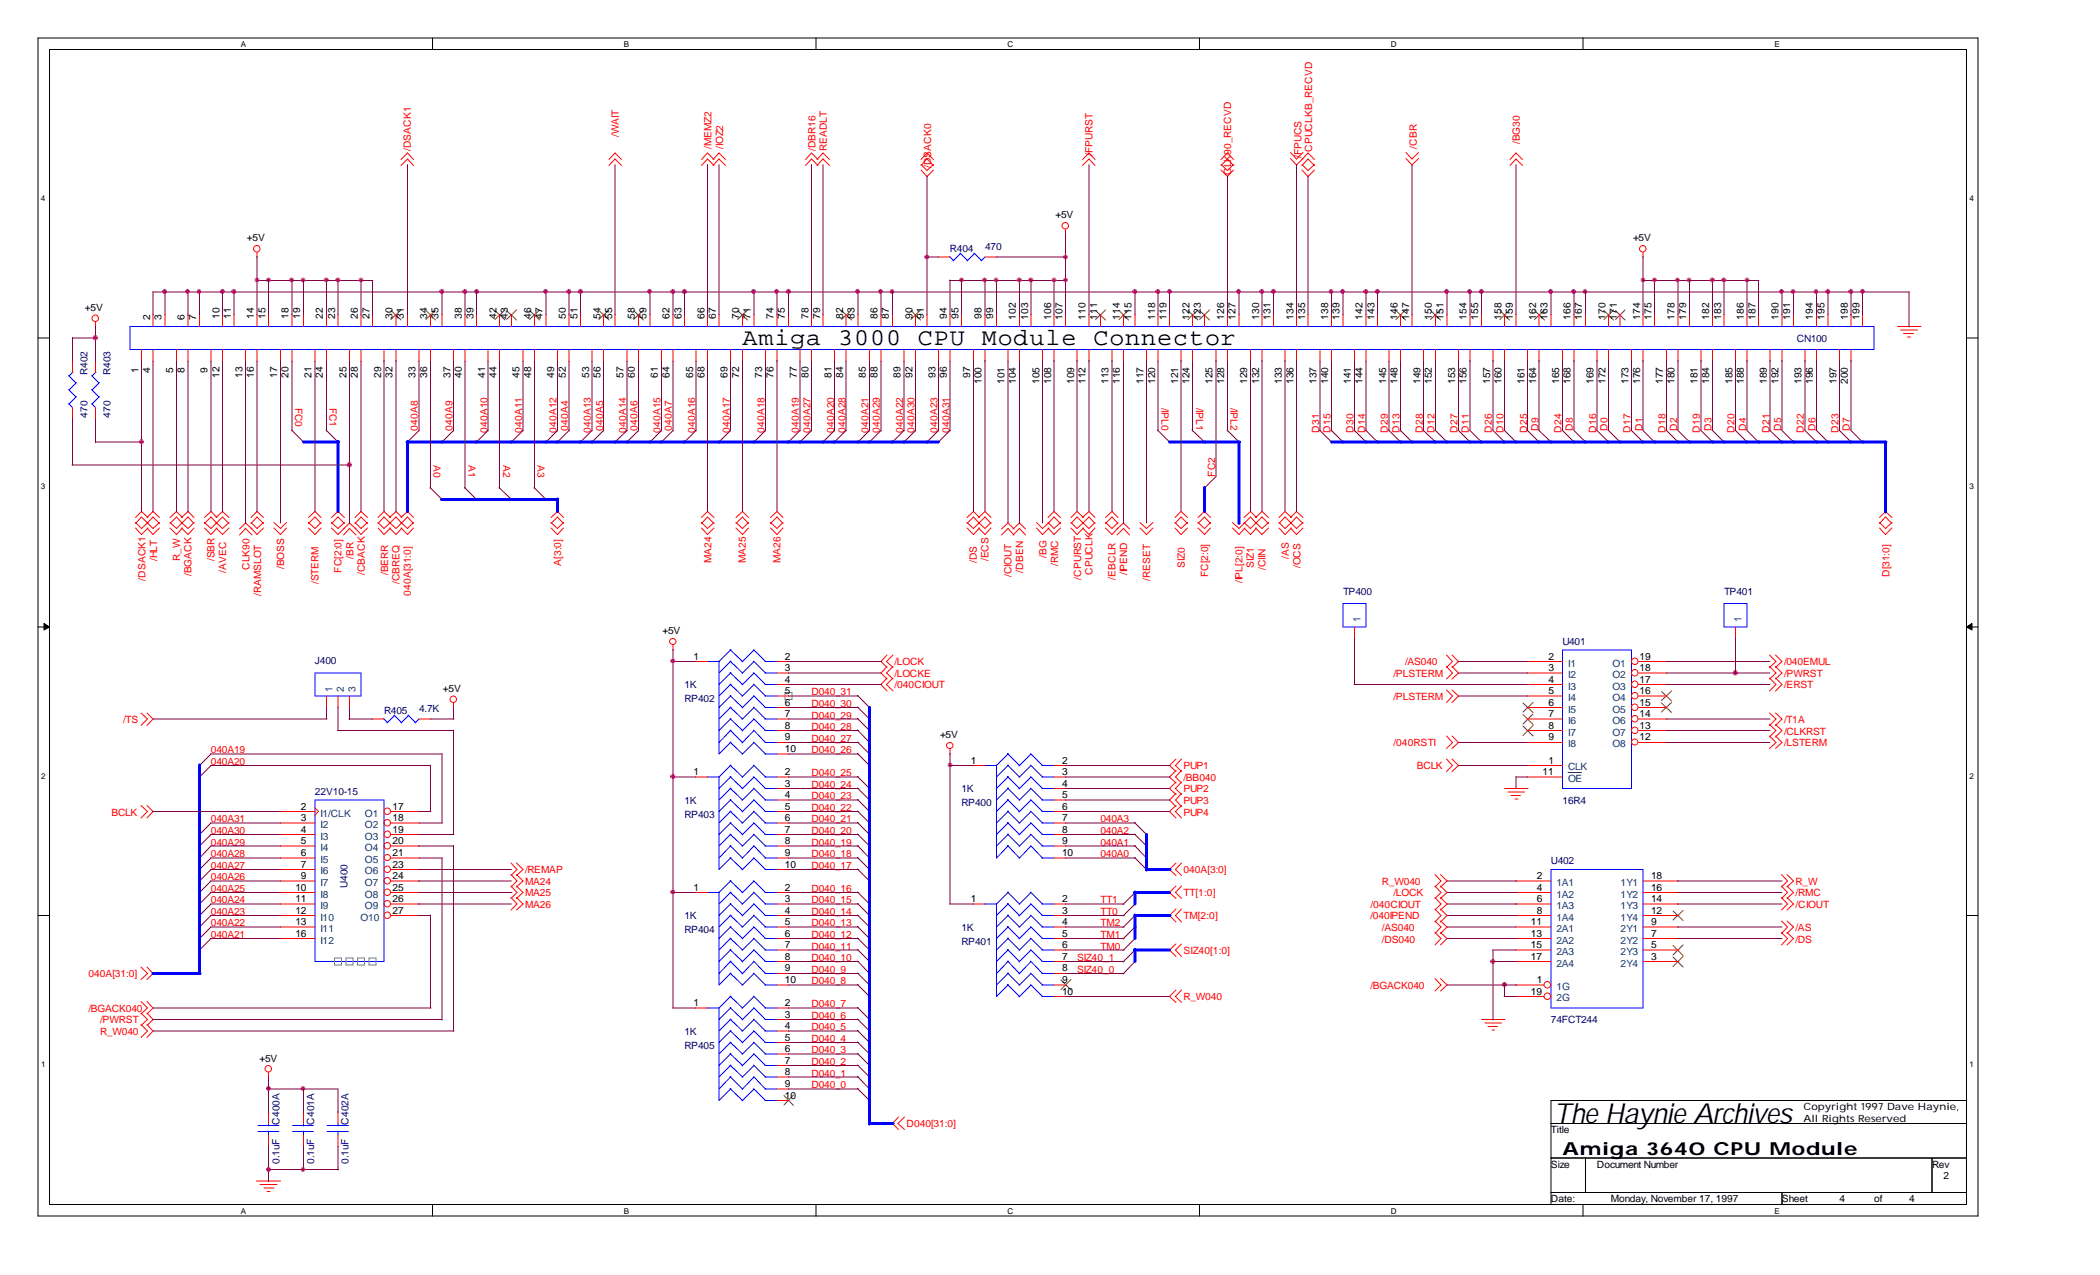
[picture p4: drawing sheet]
<svg xmlns="http://www.w3.org/2000/svg" width="356mm" height="216mm" viewBox="0 0 356 216" stroke-linecap="round" stroke-linejoin="round" font-family="sans-serif">
<defs><g id="words">
<text font-size="4.7" x="263.1" y="190.2">The Haynie Archives</text>
<text font-size="4.1" x="125.7" y="58.4">Amiga 3000 CPU Module Connector</text>
<text font-size="3" x="264.6" y="195.6">Amiga 3640 CPU Module</text>
<g font-size="1.7" fill="#f00">
<text x="104.8" y="23.2" transform="rotate(-90 104.8 23.2)">/WAIT</text>
<text x="69.6" y="25.6" transform="rotate(-90 69.6 25.6)">/DSACK1</text>
<text x="120.5" y="25.1" transform="rotate(-90 120.5 25.1)">/MEMZ2</text>
<text x="122.4" y="25.1" transform="rotate(-90 122.4 25.1)">/IOZ2</text>
<text x="138.1" y="25.6" transform="rotate(-90 138.1 25.6)">/DBR16</text>
<text x="140" y="25.6" transform="rotate(-90 140 25.6)">READLT</text>
<text x="157.6" y="28.4" transform="rotate(-90 157.6 28.4)">/DSACK0</text>
<text x="185" y="26.3" transform="rotate(-90 185 26.3)">/FPURST</text>
<text x="208.4" y="29.6" transform="rotate(-90 208.4 29.6)">CLK90_RECVD</text>
<text x="220.4" y="26.8" transform="rotate(-90 220.4 26.8)">/FPUCS</text>
<text x="222.2" y="25.7" transform="rotate(-90 222.2 25.7)">CPUCLKB_RECVD</text>
<text x="239.9" y="25.1" transform="rotate(-90 239.9 25.1)">/CBR</text>
<text x="257.4" y="24.4" transform="rotate(-90 257.4 24.4)">/BG30</text>
<text x="50" y="69" transform="rotate(90 50 69)">FC0</text>
<text x="55.8" y="69" transform="rotate(90 55.8 69)">FC1</text>
<text x="196.7" y="69" transform="rotate(90 196.7 69)">/IPL0</text>
<text x="202.5" y="69" transform="rotate(90 202.5 69)">/IPL1</text>
<text x="208.4" y="69" transform="rotate(90 208.4 69)">/IPL2</text>
<text x="70.8" y="72.9" transform="rotate(-90 70.8 72.9)">040A8</text>
<text x="76.6" y="72.9" transform="rotate(-90 76.6 72.9)">040A9</text>
<text x="82.5" y="73.2" transform="rotate(-90 82.5 73.2)">040A10</text>
<text x="88.4" y="73.2" transform="rotate(-90 88.4 73.2)">040A11</text>
<text x="94.2" y="73.2" transform="rotate(-90 94.2 73.2)">040A12</text>
<text x="96.2" y="72.9" transform="rotate(-90 96.2 72.9)">040A4</text>
<text x="100.1" y="73.2" transform="rotate(-90 100.1 73.2)">040A13</text>
<text x="102.1" y="72.9" transform="rotate(-90 102.1 72.9)">040A5</text>
<text x="106" y="73.2" transform="rotate(-90 106 73.2)">040A14</text>
<text x="107.9" y="72.9" transform="rotate(-90 107.9 72.9)">040A6</text>
<text x="111.8" y="73.2" transform="rotate(-90 111.8 73.2)">040A15</text>
<text x="113.8" y="72.9" transform="rotate(-90 113.8 72.9)">040A7</text>
<text x="117.7" y="73.2" transform="rotate(-90 117.7 73.2)">040A16</text>
<text x="123.6" y="73.2" transform="rotate(-90 123.6 73.2)">040A17</text>
<text x="129.5" y="73.2" transform="rotate(-90 129.5 73.2)">040A18</text>
<text x="135.3" y="73.2" transform="rotate(-90 135.3 73.2)">040A19</text>
<text x="137.2" y="73.2" transform="rotate(-90 137.2 73.2)">040A27</text>
<text x="141.2" y="73.2" transform="rotate(-90 141.2 73.2)">040A20</text>
<text x="143.2" y="73.2" transform="rotate(-90 143.2 73.2)">040A28</text>
<text x="147.1" y="73.2" transform="rotate(-90 147.1 73.2)">040A21</text>
<text x="149" y="73.2" transform="rotate(-90 149 73.2)">040A29</text>
<text x="152.9" y="73.2" transform="rotate(-90 152.9 73.2)">040A22</text>
<text x="154.9" y="73.2" transform="rotate(-90 154.9 73.2)">040A30</text>
<text x="158.7" y="73.2" transform="rotate(-90 158.7 73.2)">040A23</text>
<text x="160.8" y="73.2" transform="rotate(-90 160.8 73.2)">040A31</text>
<text x="223.4" y="73.2" transform="rotate(-90 223.4 73.2)">D31</text>
<text x="225.3" y="73.2" transform="rotate(-90 225.3 73.2)">D15</text>
<text x="229.2" y="73.2" transform="rotate(-90 229.2 73.2)">D30</text>
<text x="231.1" y="73.2" transform="rotate(-90 231.1 73.2)">D14</text>
<text x="235" y="73.2" transform="rotate(-90 235 73.2)">D29</text>
<text x="237" y="73.2" transform="rotate(-90 237 73.2)">D13</text>
<text x="241" y="73.2" transform="rotate(-90 241 73.2)">D28</text>
<text x="242.9" y="73.2" transform="rotate(-90 242.9 73.2)">D12</text>
<text x="246.8" y="73.2" transform="rotate(-90 246.8 73.2)">D27</text>
<text x="248.8" y="73.2" transform="rotate(-90 248.8 73.2)">D11</text>
<text x="252.6" y="73.2" transform="rotate(-90 252.6 73.2)">D26</text>
<text x="254.6" y="73.2" transform="rotate(-90 254.6 73.2)">D10</text>
<text x="258.6" y="73.2" transform="rotate(-90 258.6 73.2)">D25</text>
<text x="260.5" y="72.9" transform="rotate(-90 260.5 72.9)">D9</text>
<text x="264.4" y="73.2" transform="rotate(-90 264.4 73.2)">D24</text>
<text x="266.4" y="72.9" transform="rotate(-90 266.4 72.9)">D8</text>
<text x="270.3" y="73.2" transform="rotate(-90 270.3 73.2)">D16</text>
<text x="272.2" y="72.9" transform="rotate(-90 272.2 72.9)">D0</text>
<text x="276.1" y="73.2" transform="rotate(-90 276.1 73.2)">D17</text>
<text x="278.1" y="72.9" transform="rotate(-90 278.1 72.9)">D1</text>
<text x="282" y="73.2" transform="rotate(-90 282 73.2)">D18</text>
<text x="284" y="72.9" transform="rotate(-90 284 72.9)">D2</text>
<text x="287.9" y="73.2" transform="rotate(-90 287.9 73.2)">D19</text>
<text x="289.8" y="72.9" transform="rotate(-90 289.8 72.9)">D3</text>
<text x="293.7" y="73.2" transform="rotate(-90 293.7 73.2)">D20</text>
<text x="295.7" y="72.9" transform="rotate(-90 295.7 72.9)">D4</text>
<text x="299.6" y="73.2" transform="rotate(-90 299.6 73.2)">D21</text>
<text x="301.6" y="72.9" transform="rotate(-90 301.6 72.9)">D5</text>
<text x="305.5" y="73.2" transform="rotate(-90 305.5 73.2)">D22</text>
<text x="307.4" y="72.9" transform="rotate(-90 307.4 72.9)">D6</text>
<text x="311.3" y="73.2" transform="rotate(-90 311.3 73.2)">D23</text>
<text x="313.3" y="72.9" transform="rotate(-90 313.3 72.9)">D7</text>
<text x="73.4" y="78.7" transform="rotate(90 73.4 78.7)">A0</text>
<text x="79.3" y="78.7" transform="rotate(90 79.3 78.7)">A1</text>
<text x="85.2" y="78.7" transform="rotate(90 85.2 78.7)">A2</text>
<text x="91" y="78.7" transform="rotate(90 91 78.7)">A3</text>
<text x="205.7" y="80.7" transform="rotate(-90 205.7 80.7)">FC2</text>
<text x="26.6" y="95" transform="rotate(-90 26.6 95)">/HLT</text>
<text x="30.5" y="95" transform="rotate(-90 30.5 95)">R_W</text>
<text x="36.3" y="95" transform="rotate(-90 36.3 95)">/SBR</text>
<text x="59.9" y="94.6" transform="rotate(-90 59.9 94.6)">/BR</text>
<text x="95" y="95.8" transform="rotate(-90 95 95.8)">A[3:0]</text>
<text x="120.5" y="95.3" transform="rotate(-90 120.5 95.3)">MA24</text>
<text x="126.3" y="95.3" transform="rotate(-90 126.3 95.3)">MA25</text>
<text x="132.2" y="95.3" transform="rotate(-90 132.2 95.3)">MA26</text>
<text x="165.4" y="95.3" transform="rotate(-90 165.4 95.3)">/DS</text>
<text x="167.4" y="95" transform="rotate(-90 167.4 95)">/ECS</text>
<text x="177.2" y="94.4" transform="rotate(-90 177.2 94.4)">/BG</text>
<text x="179.2" y="95.8" transform="rotate(-90 179.2 95.8)">/RMC</text>
<text x="218.3" y="94.6" transform="rotate(-90 218.3 94.6)">/AS</text>
<text x="24.6" y="98.3" transform="rotate(-90 24.6 98.3)">/DSACK1</text>
<text x="32.4" y="97.5" transform="rotate(-90 32.4 97.5)">/BGACK</text>
<text x="38.3" y="96.9" transform="rotate(-90 38.3 96.9)">/AVEC</text>
<text x="42.2" y="96.5" transform="rotate(-90 42.2 96.5)">CLK90</text>
<text x="44.2" y="100.8" transform="rotate(-90 44.2 100.8)">/RAMSLOT</text>
<text x="48.1" y="96.4" transform="rotate(-90 48.1 96.4)">/BOSS</text>
<text x="53.9" y="98.9" transform="rotate(-90 53.9 98.9)">/STERM</text>
<text x="57.8" y="96.9" transform="rotate(-90 57.8 96.9)">FC[2:0]</text>
<text x="61.8" y="97.4" transform="rotate(-90 61.8 97.4)">/CBACK</text>
<text x="65.7" y="97.4" transform="rotate(-90 65.7 97.4)">/BERR</text>
<text x="67.6" y="98.9" transform="rotate(-90 67.6 98.9)">/CBREQ</text>
<text x="69.6" y="100.8" transform="rotate(-90 69.6 100.8)">040A[31:0]</text>
<text x="171.3" y="97.7" transform="rotate(-90 171.3 97.7)">/CIOUT</text>
<text x="173.2" y="96.9" transform="rotate(-90 173.2 96.9)">/DBEN</text>
<text x="183" y="98.1" transform="rotate(-90 183 98.1)">/CPURST</text>
<text x="185" y="97.4" transform="rotate(-90 185 97.4)">CPUCLK</text>
<text x="188.9" y="98.1" transform="rotate(-90 188.9 98.1)">/EBCLR</text>
<text x="190.8" y="97.4" transform="rotate(-90 190.8 97.4)">/IPEND</text>
<text x="194.7" y="98.3" transform="rotate(-90 194.7 98.3)">/RESET</text>
<text x="200.7" y="96.2" transform="rotate(-90 200.7 96.2)">SIZ0</text>
<text x="204.6" y="97.7" transform="rotate(-90 204.6 97.7)">FC[2:0]</text>
<text x="210.4" y="98.7" transform="rotate(-90 210.4 98.7)">/IPL[2:0]</text>
<text x="212.3" y="96.2" transform="rotate(-90 212.3 96.2)">SIZ1</text>
<text x="214.3" y="96.5" transform="rotate(-90 214.3 96.5)">/CIIN</text>
<text x="220.2" y="96.2" transform="rotate(-90 220.2 96.2)">/OCS</text>
<text x="320" y="97.7" transform="rotate(-90 320 97.7)">D[31:0]</text>
<text x="151.5" y="112.6">/LOCK</text>
<text x="237.9" y="112.6">/AS040</text>
<text x="302.1" y="112.6">/040EMUL</text>
<text x="137.4" y="117.7">D040_31</text>
<text x="137.4" y="119.6">D040_30</text>
<text x="151.5" y="114.6">/LOCKE</text>
<text x="151.5" y="116.5">/040CIOUT</text>
<text x="236" y="114.6">/PLSTERM</text>
<text x="236" y="118.5">/PLSTERM</text>
<text x="302.1" y="116.5">/ERST</text>
<text x="302.1" y="114.6">/PWRST</text>
<text x="20.8" y="122.4">/TS</text>
<text x="137.4" y="121.7">D040_29</text>
<text x="137.4" y="123.6">D040_28</text>
<text x="137.4" y="125.6">D040_27</text>
<text x="302.1" y="122.4">/T1A</text>
<text x="302.1" y="124.4">/CLKRST</text>
<text x="35.7" y="129.5">040A20</text>
<text x="35.7" y="127.5">040A19</text>
<text x="137.4" y="127.5">D040_26</text>
<text x="137.4" y="131.4">D040_25</text>
<text x="200.4" y="130.2">PUP1</text>
<text x="236" y="126.3">/040RSTI</text>
<text x="239.9" y="130.2">BCLK</text>
<text x="302.1" y="126.3">/LSTERM</text>
<text x="137.4" y="133.3">D040_24</text>
<text x="137.4" y="135.3">D040_23</text>
<text x="137.4" y="137.2">D040_22</text>
<text x="200.4" y="132.2">/BB040</text>
<text x="200.4" y="134.1">PUP2</text>
<text x="200.4" y="136.1">PUP3</text>
<text x="18.9" y="138.1">BCLK</text>
<text x="35.7" y="143.2">040A29</text>
<text x="35.7" y="141.2">040A30</text>
<text x="35.7" y="139.2">040A31</text>
<text x="137.4" y="139.2">D040_21</text>
<text x="137.4" y="141.2">D040_20</text>
<text x="137.4" y="143.2">D040_19</text>
<text x="186.4" y="139.2">040A3</text>
<text x="186.4" y="141.2">040A2</text>
<text x="186.4" y="143.2">040A1</text>
<text x="200.4" y="138.1">PUP4</text>
<text x="35.7" y="147.1">040A27</text>
<text x="35.7" y="145.1">040A28</text>
<text x="35.7" y="149">040A26</text>
<text x="88.9" y="147.8">/REMAP</text>
<text x="88.9" y="149.8">MA24</text>
<text x="137.4" y="145.1">D040_18</text>
<text x="137.4" y="147.1">D040_17</text>
<text x="186.4" y="145.1">040A0</text>
<text x="200.4" y="147.8">040A[3:0]</text>
<text x="234" y="149.8">R_W040</text>
<text x="304" y="149.8">R_W</text>
<text x="35.7" y="154.9">040A23</text>
<text x="35.7" y="152.9">040A24</text>
<text x="35.7" y="151">040A25</text>
<text x="88.9" y="151.7">MA25</text>
<text x="88.9" y="153.7">MA26</text>
<text x="137.4" y="151">D040_16</text>
<text x="137.4" y="152.9">D040_15</text>
<text x="137.4" y="154.9">D040_14</text>
<text x="186.4" y="152.9">TT1</text>
<text x="186.4" y="154.9">TT0</text>
<text x="200.4" y="151.7">TT[1:0]</text>
<text x="200.4" y="155.6">TM[2:0]</text>
<text x="232.1" y="155.6">/040IPEND</text>
<text x="232.1" y="153.7">/040CIOUT</text>
<text x="236" y="151.7">/LOCK</text>
<text x="304" y="151.7">/RMC</text>
<text x="304" y="153.7">/CIOUT</text>
<text x="35.7" y="158.8">040A21</text>
<text x="35.7" y="156.8">040A22</text>
<text x="137.4" y="156.8">D040_13</text>
<text x="137.4" y="158.7">D040_12</text>
<text x="137.4" y="160.8">D040_11</text>
<text x="186.4" y="156.8">TM2</text>
<text x="186.4" y="158.8">TM1</text>
<text x="186.4" y="160.8">TM0</text>
<text x="200.4" y="161.5">SIZ40[1:0]</text>
<text x="234" y="159.6">/DS040</text>
<text x="234" y="157.6">/AS040</text>
<text x="304" y="159.6">/DS</text>
<text x="304" y="157.6">/AS</text>
<text x="15" y="165.4">040A[31:0]</text>
<text x="137.4" y="162.7">D040_10</text>
<text x="137.4" y="164.7">D040_9</text>
<text x="137.4" y="166.6">D040_8</text>
<text x="182.4" y="164.7">SIZ40_0</text>
<text x="182.4" y="162.7">SIZ40_1</text>
<text x="232.1" y="167.4">/BGACK040</text>
<text x="15" y="171.3">/BGACK040</text>
<text x="16.9" y="173.2">/PWRST</text>
<text x="137.4" y="170.5">D040_7</text>
<text x="137.4" y="172.5">D040_6</text>
<text x="200.4" y="169.3">R_W040</text>
<text x="16.9" y="175.2">R_W040</text>
<text x="137.4" y="174.4">D040_5</text>
<text x="137.4" y="176.4">D040_4</text>
<text x="137.4" y="178.3">D040_3</text>
<text x="137.4" y="180.3">D040_2</text>
<text x="137.4" y="182.3">D040_1</text>
<text x="137.4" y="184.2">D040_0</text>
<text x="153.5" y="190.8">D040[31:0]</text>
</g>
<g font-size="1.7">
<text x="41.8" y="40.8">+5V</text>
<text x="178.7" y="36.9">+5V</text>
<text x="276.5" y="40.8">+5V</text>
<text x="14.4" y="52.6">+5V</text>
<text x="37.2" y="53.9" transform="rotate(-90 37.2 53.9)">10</text>
<text x="39.1" y="53.9" transform="rotate(-90 39.1 53.9)">11</text>
<text x="43" y="53.9" transform="rotate(-90 43 53.9)">14</text>
<text x="45" y="53.9" transform="rotate(-90 45 53.9)">15</text>
<text x="48.9" y="53.9" transform="rotate(-90 48.9 53.9)">18</text>
<text x="50.8" y="53.9" transform="rotate(-90 50.8 53.9)">19</text>
<text x="54.7" y="53.9" transform="rotate(-90 54.7 53.9)">22</text>
<text x="56.7" y="53.9" transform="rotate(-90 56.7 53.9)">23</text>
<text x="60.6" y="53.9" transform="rotate(-90 60.6 53.9)">26</text>
<text x="62.6" y="53.9" transform="rotate(-90 62.6 53.9)">27</text>
<text x="66.5" y="53.9" transform="rotate(-90 66.5 53.9)">30</text>
<text x="68.4" y="53.9" transform="rotate(-90 68.4 53.9)">31</text>
<text x="72.3" y="53.9" transform="rotate(-90 72.3 53.9)">34</text>
<text x="74.3" y="53.9" transform="rotate(-90 74.3 53.9)">35</text>
<text x="78.2" y="53.9" transform="rotate(-90 78.2 53.9)">38</text>
<text x="80.2" y="53.9" transform="rotate(-90 80.2 53.9)">39</text>
<text x="84.1" y="53.9" transform="rotate(-90 84.1 53.9)">42</text>
<text x="86" y="53.9" transform="rotate(-90 86 53.9)">43</text>
<text x="89.9" y="53.9" transform="rotate(-90 89.9 53.9)">46</text>
<text x="91.9" y="53.9" transform="rotate(-90 91.9 53.9)">47</text>
<text x="95.8" y="53.9" transform="rotate(-90 95.8 53.9)">50</text>
<text x="97.8" y="53.9" transform="rotate(-90 97.8 53.9)">51</text>
<text x="101.7" y="53.9" transform="rotate(-90 101.7 53.9)">54</text>
<text x="103.6" y="53.9" transform="rotate(-90 103.6 53.9)">55</text>
<text x="107.5" y="53.9" transform="rotate(-90 107.5 53.9)">58</text>
<text x="109.5" y="53.9" transform="rotate(-90 109.5 53.9)">59</text>
<text x="113.4" y="53.9" transform="rotate(-90 113.4 53.9)">62</text>
<text x="115.4" y="53.9" transform="rotate(-90 115.4 53.9)">63</text>
<text x="119.3" y="53.9" transform="rotate(-90 119.3 53.9)">66</text>
<text x="121.2" y="53.9" transform="rotate(-90 121.2 53.9)">67</text>
<text x="125.1" y="53.9" transform="rotate(-90 125.1 53.9)">70</text>
<text x="127.1" y="53.9" transform="rotate(-90 127.1 53.9)">71</text>
<text x="131" y="53.9" transform="rotate(-90 131 53.9)">74</text>
<text x="132.9" y="53.9" transform="rotate(-90 132.9 53.9)">75</text>
<text x="136.9" y="53.9" transform="rotate(-90 136.9 53.9)">78</text>
<text x="138.9" y="53.9" transform="rotate(-90 138.9 53.9)">79</text>
<text x="142.7" y="53.9" transform="rotate(-90 142.7 53.9)">82</text>
<text x="144.7" y="53.9" transform="rotate(-90 144.7 53.9)">83</text>
<text x="148.6" y="53.9" transform="rotate(-90 148.6 53.9)">86</text>
<text x="150.5" y="53.9" transform="rotate(-90 150.5 53.9)">87</text>
<text x="154.5" y="53.9" transform="rotate(-90 154.5 53.9)">90</text>
<text x="156.5" y="53.9" transform="rotate(-90 156.5 53.9)">91</text>
<text x="160.4" y="53.9" transform="rotate(-90 160.4 53.9)">94</text>
<text x="162.3" y="53.9" transform="rotate(-90 162.3 53.9)">95</text>
<text x="166.2" y="53.9" transform="rotate(-90 166.2 53.9)">98</text>
<text x="168.1" y="53.9" transform="rotate(-90 168.1 53.9)">99</text>
<text x="25.4" y="54.1" transform="rotate(-90 25.4 54.1)">2</text>
<text x="27.3" y="54.1" transform="rotate(-90 27.3 54.1)">3</text>
<text x="31.2" y="54.1" transform="rotate(-90 31.2 54.1)">6</text>
<text x="33.2" y="54.1" transform="rotate(-90 33.2 54.1)">7</text>
<text x="172" y="54.1" transform="rotate(-90 172 54.1)">102</text>
<text x="174.1" y="54.1" transform="rotate(-90 174.1 54.1)">103</text>
<text x="178" y="54.1" transform="rotate(-90 178 54.1)">106</text>
<text x="179.9" y="54.1" transform="rotate(-90 179.9 54.1)">107</text>
<text x="183.8" y="54.1" transform="rotate(-90 183.8 54.1)">110</text>
<text x="185.8" y="54.1" transform="rotate(-90 185.8 54.1)">111</text>
<text x="189.7" y="54.1" transform="rotate(-90 189.7 54.1)">114</text>
<text x="191.6" y="54.1" transform="rotate(-90 191.6 54.1)">115</text>
<text x="195.6" y="54.1" transform="rotate(-90 195.6 54.1)">118</text>
<text x="197.5" y="54.1" transform="rotate(-90 197.5 54.1)">119</text>
<text x="201.4" y="54.1" transform="rotate(-90 201.4 54.1)">122</text>
<text x="203.4" y="54.1" transform="rotate(-90 203.4 54.1)">123</text>
<text x="207.3" y="54.1" transform="rotate(-90 207.3 54.1)">126</text>
<text x="209.2" y="54.1" transform="rotate(-90 209.2 54.1)">127</text>
<text x="213.2" y="54.1" transform="rotate(-90 213.2 54.1)">130</text>
<text x="215.1" y="54.1" transform="rotate(-90 215.1 54.1)">131</text>
<text x="219" y="54.1" transform="rotate(-90 219 54.1)">134</text>
<text x="221" y="54.1" transform="rotate(-90 221 54.1)">135</text>
<text x="224.9" y="54.1" transform="rotate(-90 224.9 54.1)">138</text>
<text x="226.8" y="54.1" transform="rotate(-90 226.8 54.1)">139</text>
<text x="230.7" y="54.1" transform="rotate(-90 230.7 54.1)">142</text>
<text x="232.7" y="54.1" transform="rotate(-90 232.7 54.1)">143</text>
<text x="236.6" y="54.1" transform="rotate(-90 236.6 54.1)">146</text>
<text x="238.6" y="54.1" transform="rotate(-90 238.6 54.1)">147</text>
<text x="242.5" y="54.1" transform="rotate(-90 242.5 54.1)">150</text>
<text x="244.4" y="54.1" transform="rotate(-90 244.4 54.1)">151</text>
<text x="248.3" y="54.1" transform="rotate(-90 248.3 54.1)">154</text>
<text x="250.3" y="54.1" transform="rotate(-90 250.3 54.1)">155</text>
<text x="254.3" y="54.1" transform="rotate(-90 254.3 54.1)">158</text>
<text x="256.2" y="54.1" transform="rotate(-90 256.2 54.1)">159</text>
<text x="260.1" y="54.1" transform="rotate(-90 260.1 54.1)">162</text>
<text x="262" y="54.1" transform="rotate(-90 262 54.1)">163</text>
<text x="265.9" y="54.1" transform="rotate(-90 265.9 54.1)">166</text>
<text x="267.9" y="54.1" transform="rotate(-90 267.9 54.1)">167</text>
<text x="271.9" y="54.1" transform="rotate(-90 271.9 54.1)">170</text>
<text x="273.8" y="54.1" transform="rotate(-90 273.8 54.1)">171</text>
<text x="277.7" y="54.1" transform="rotate(-90 277.7 54.1)">174</text>
<text x="279.7" y="54.1" transform="rotate(-90 279.7 54.1)">175</text>
<text x="283.5" y="54.1" transform="rotate(-90 283.5 54.1)">178</text>
<text x="285.5" y="54.1" transform="rotate(-90 285.5 54.1)">179</text>
<text x="289.4" y="54.1" transform="rotate(-90 289.4 54.1)">182</text>
<text x="291.4" y="54.1" transform="rotate(-90 291.4 54.1)">183</text>
<text x="295.3" y="54.1" transform="rotate(-90 295.3 54.1)">186</text>
<text x="297.3" y="54.1" transform="rotate(-90 297.3 54.1)">187</text>
<text x="301.2" y="54.1" transform="rotate(-90 301.2 54.1)">190</text>
<text x="303.1" y="54.1" transform="rotate(-90 303.1 54.1)">191</text>
<text x="307" y="54.1" transform="rotate(-90 307 54.1)">194</text>
<text x="308.9" y="54.1" transform="rotate(-90 308.9 54.1)">195</text>
<text x="312.9" y="54.1" transform="rotate(-90 312.9 54.1)">198</text>
<text x="314.9" y="54.1" transform="rotate(-90 314.9 54.1)">199</text>
<text x="23.5" y="63.1" transform="rotate(-90 23.5 63.1)">1</text>
<text x="25.4" y="63.1" transform="rotate(-90 25.4 63.1)">4</text>
<text x="29.3" y="63.1" transform="rotate(-90 29.3 63.1)">5</text>
<text x="31.2" y="63.1" transform="rotate(-90 31.2 63.1)">8</text>
<text x="35.1" y="63.1" transform="rotate(-90 35.1 63.1)">9</text>
<text x="37.2" y="63.9" transform="rotate(-90 37.2 63.9)">12</text>
<text x="41.1" y="63.9" transform="rotate(-90 41.1 63.9)">13</text>
<text x="43" y="63.9" transform="rotate(-90 43 63.9)">16</text>
<text x="46.9" y="63.9" transform="rotate(-90 46.9 63.9)">17</text>
<text x="48.9" y="63.9" transform="rotate(-90 48.9 63.9)">20</text>
<text x="52.7" y="63.9" transform="rotate(-90 52.7 63.9)">21</text>
<text x="54.7" y="63.9" transform="rotate(-90 54.7 63.9)">24</text>
<text x="58.7" y="63.9" transform="rotate(-90 58.7 63.9)">25</text>
<text x="60.6" y="63.9" transform="rotate(-90 60.6 63.9)">28</text>
<text x="64.5" y="63.9" transform="rotate(-90 64.5 63.9)">29</text>
<text x="66.5" y="63.9" transform="rotate(-90 66.5 63.9)">32</text>
<text x="70.4" y="63.9" transform="rotate(-90 70.4 63.9)">33</text>
<text x="72.3" y="63.9" transform="rotate(-90 72.3 63.9)">36</text>
<text x="76.3" y="63.9" transform="rotate(-90 76.3 63.9)">37</text>
<text x="78.2" y="63.9" transform="rotate(-90 78.2 63.9)">40</text>
<text x="82.1" y="63.9" transform="rotate(-90 82.1 63.9)">41</text>
<text x="84.1" y="63.9" transform="rotate(-90 84.1 63.9)">44</text>
<text x="88" y="63.9" transform="rotate(-90 88 63.9)">45</text>
<text x="89.9" y="63.9" transform="rotate(-90 89.9 63.9)">48</text>
<text x="93.8" y="63.9" transform="rotate(-90 93.8 63.9)">49</text>
<text x="95.8" y="63.9" transform="rotate(-90 95.8 63.9)">52</text>
<text x="99.7" y="63.9" transform="rotate(-90 99.7 63.9)">53</text>
<text x="101.7" y="63.9" transform="rotate(-90 101.7 63.9)">56</text>
<text x="105.6" y="63.9" transform="rotate(-90 105.6 63.9)">57</text>
<text x="107.5" y="63.9" transform="rotate(-90 107.5 63.9)">60</text>
<text x="111.4" y="63.9" transform="rotate(-90 111.4 63.9)">61</text>
<text x="113.4" y="63.9" transform="rotate(-90 113.4 63.9)">64</text>
<text x="117.3" y="63.9" transform="rotate(-90 117.3 63.9)">65</text>
<text x="119.3" y="63.9" transform="rotate(-90 119.3 63.9)">68</text>
<text x="123.2" y="63.9" transform="rotate(-90 123.2 63.9)">69</text>
<text x="125.1" y="63.9" transform="rotate(-90 125.1 63.9)">72</text>
<text x="129" y="63.9" transform="rotate(-90 129 63.9)">73</text>
<text x="131" y="63.9" transform="rotate(-90 131 63.9)">76</text>
<text x="135" y="63.9" transform="rotate(-90 135 63.9)">77</text>
<text x="136.9" y="63.9" transform="rotate(-90 136.9 63.9)">80</text>
<text x="140.8" y="63.9" transform="rotate(-90 140.8 63.9)">81</text>
<text x="142.7" y="63.9" transform="rotate(-90 142.7 63.9)">84</text>
<text x="146.6" y="63.9" transform="rotate(-90 146.6 63.9)">85</text>
<text x="148.6" y="63.9" transform="rotate(-90 148.6 63.9)">88</text>
<text x="152.5" y="63.9" transform="rotate(-90 152.5 63.9)">89</text>
<text x="154.5" y="63.9" transform="rotate(-90 154.5 63.9)">92</text>
<text x="158.4" y="63.9" transform="rotate(-90 158.4 63.9)">93</text>
<text x="160.4" y="63.9" transform="rotate(-90 160.4 63.9)">96</text>
<text x="164.3" y="63.9" transform="rotate(-90 164.3 63.9)">97</text>
<text x="166.2" y="65" transform="rotate(-90 166.2 65)">100</text>
<text x="170.1" y="65" transform="rotate(-90 170.1 65)">101</text>
<text x="172" y="65" transform="rotate(-90 172 65)">104</text>
<text x="176" y="65" transform="rotate(-90 176 65)">105</text>
<text x="178" y="65" transform="rotate(-90 178 65)">108</text>
<text x="181.9" y="65" transform="rotate(-90 181.9 65)">109</text>
<text x="183.8" y="65" transform="rotate(-90 183.8 65)">112</text>
<text x="187.7" y="65" transform="rotate(-90 187.7 65)">113</text>
<text x="189.7" y="65" transform="rotate(-90 189.7 65)">116</text>
<text x="193.6" y="65" transform="rotate(-90 193.6 65)">117</text>
<text x="195.6" y="65" transform="rotate(-90 195.6 65)">120</text>
<text x="199.5" y="65" transform="rotate(-90 199.5 65)">121</text>
<text x="201.4" y="65" transform="rotate(-90 201.4 65)">124</text>
<text x="205.3" y="65" transform="rotate(-90 205.3 65)">125</text>
<text x="207.3" y="65" transform="rotate(-90 207.3 65)">128</text>
<text x="211.2" y="65" transform="rotate(-90 211.2 65)">129</text>
<text x="213.2" y="65" transform="rotate(-90 213.2 65)">132</text>
<text x="217.1" y="65" transform="rotate(-90 217.1 65)">133</text>
<text x="219" y="65" transform="rotate(-90 219 65)">136</text>
<text x="222.9" y="65" transform="rotate(-90 222.9 65)">137</text>
<text x="224.9" y="65" transform="rotate(-90 224.9 65)">140</text>
<text x="228.8" y="65" transform="rotate(-90 228.8 65)">141</text>
<text x="230.7" y="65" transform="rotate(-90 230.7 65)">144</text>
<text x="234.7" y="65" transform="rotate(-90 234.7 65)">145</text>
<text x="236.6" y="65" transform="rotate(-90 236.6 65)">148</text>
<text x="240.5" y="65" transform="rotate(-90 240.5 65)">149</text>
<text x="242.5" y="65" transform="rotate(-90 242.5 65)">152</text>
<text x="246.4" y="65" transform="rotate(-90 246.4 65)">153</text>
<text x="248.3" y="65" transform="rotate(-90 248.3 65)">156</text>
<text x="252.3" y="65" transform="rotate(-90 252.3 65)">157</text>
<text x="254.3" y="65" transform="rotate(-90 254.3 65)">160</text>
<text x="258.1" y="65" transform="rotate(-90 258.1 65)">161</text>
<text x="260.1" y="65" transform="rotate(-90 260.1 65)">164</text>
<text x="264" y="65" transform="rotate(-90 264 65)">165</text>
<text x="265.9" y="65" transform="rotate(-90 265.9 65)">168</text>
<text x="269.8" y="65" transform="rotate(-90 269.8 65)">169</text>
<text x="271.9" y="65" transform="rotate(-90 271.9 65)">172</text>
<text x="275.8" y="65" transform="rotate(-90 275.8 65)">173</text>
<text x="277.7" y="65" transform="rotate(-90 277.7 65)">176</text>
<text x="281.6" y="65" transform="rotate(-90 281.6 65)">177</text>
<text x="283.5" y="65" transform="rotate(-90 283.5 65)">180</text>
<text x="287.4" y="65" transform="rotate(-90 287.4 65)">181</text>
<text x="289.4" y="65" transform="rotate(-90 289.4 65)">184</text>
<text x="293.4" y="65" transform="rotate(-90 293.4 65)">185</text>
<text x="295.3" y="65" transform="rotate(-90 295.3 65)">188</text>
<text x="299.2" y="65" transform="rotate(-90 299.2 65)">189</text>
<text x="301.2" y="65" transform="rotate(-90 301.2 65)">192</text>
<text x="305.1" y="65" transform="rotate(-90 305.1 65)">193</text>
<text x="307" y="65" transform="rotate(-90 307 65)">196</text>
<text x="311" y="65" transform="rotate(-90 311 65)">197</text>
<text x="312.9" y="65" transform="rotate(-90 312.9 65)">200</text>
<text x="112.2" y="107.4">+5V</text>
<text x="117.4" y="111.7">1</text>
<text x="132.9" y="111.7">2</text>
<text x="132.9" y="113.6">3</text>
<text x="262.2" y="111.7">2</text>
<text x="262.2" y="113.6">3</text>
<text x="277.6" y="111.7">19</text>
<text x="277.6" y="113.6">18</text>
<text x="75" y="117.1">+5V</text>
<text x="132.9" y="115.6">4</text>
<text x="132.9" y="117.5">5</text>
<text x="132.9" y="119.5">6</text>
<text x="262.2" y="115.6">4</text>
<text x="262.2" y="117.5">5</text>
<text x="262.2" y="119.5">6</text>
<text x="277.6" y="115.6">17</text>
<text x="277.6" y="117.5">16</text>
<text x="277.6" y="119.5">15</text>
<text x="132.9" y="121.4">7</text>
<text x="132.9" y="123.4">8</text>
<text x="132.9" y="125.3">9</text>
<text x="159.2" y="125">+5V</text>
<text x="262.2" y="121.4">7</text>
<text x="262.2" y="123.4">8</text>
<text x="262.2" y="125.3">9</text>
<text x="277.6" y="121.4">14</text>
<text x="277.6" y="123.4">13</text>
<text x="277.6" y="125.3">12</text>
<text x="117.4" y="131.2">1</text>
<text x="132.9" y="127.3">10</text>
<text x="132.9" y="131.2">2</text>
<text x="164.4" y="129.3">1</text>
<text x="179.8" y="129.3">2</text>
<text x="179.8" y="131.2">3</text>
<text x="261.2" y="131.2">11</text>
<text x="262.2" y="129.3">1</text>
<text x="51" y="137.1">2</text>
<text x="66.5" y="137.1">17</text>
<text x="132.9" y="133.2">3</text>
<text x="132.9" y="135.1">4</text>
<text x="132.9" y="137.1">5</text>
<text x="179.8" y="133.2">4</text>
<text x="179.8" y="135.1">5</text>
<text x="179.8" y="137.1">6</text>
<text x="51" y="139">3</text>
<text x="51" y="141">4</text>
<text x="51" y="142.9">5</text>
<text x="66.5" y="139">18</text>
<text x="66.5" y="141">19</text>
<text x="66.5" y="142.9">20</text>
<text x="132.9" y="139">6</text>
<text x="132.9" y="141">7</text>
<text x="132.9" y="142.9">8</text>
<text x="179.8" y="139">7</text>
<text x="179.8" y="141">8</text>
<text x="179.8" y="142.9">9</text>
<text x="51" y="144.9">6</text>
<text x="51" y="146.9">7</text>
<text x="51" y="148.8">9</text>
<text x="66.5" y="144.9">21</text>
<text x="66.5" y="146.9">23</text>
<text x="66.5" y="148.8">24</text>
<text x="132.9" y="144.9">9</text>
<text x="132.9" y="146.9">10</text>
<text x="179.8" y="144.9">10</text>
<text x="260.3" y="148.8">2</text>
<text x="279.6" y="148.8">18</text>
<text x="50" y="150.8">10</text>
<text x="50" y="152.7">11</text>
<text x="50" y="154.7">12</text>
<text x="66.5" y="150.8">25</text>
<text x="66.5" y="152.7">26</text>
<text x="66.5" y="154.7">27</text>
<text x="117.4" y="150.8">1</text>
<text x="132.9" y="150.8">2</text>
<text x="132.9" y="152.7">3</text>
<text x="132.9" y="154.7">4</text>
<text x="164.4" y="152.7">1</text>
<text x="179.8" y="152.7">2</text>
<text x="179.8" y="154.7">3</text>
<text x="260.3" y="150.8">4</text>
<text x="260.3" y="152.7">6</text>
<text x="260.3" y="154.7">8</text>
<text x="279.6" y="150.8">16</text>
<text x="279.6" y="152.7">14</text>
<text x="279.6" y="154.7">12</text>
<text x="50" y="156.6">13</text>
<text x="50" y="158.6">16</text>
<text x="132.9" y="156.6">5</text>
<text x="132.9" y="158.6">6</text>
<text x="132.9" y="160.5">7</text>
<text x="179.8" y="156.6">4</text>
<text x="179.8" y="158.6">5</text>
<text x="179.8" y="160.5">6</text>
<text x="259.2" y="156.6">11</text>
<text x="259.2" y="158.6">13</text>
<text x="259.2" y="160.5">15</text>
<text x="279.6" y="156.6">9</text>
<text x="279.6" y="158.6">7</text>
<text x="279.6" y="160.5">5</text>
<text x="132.9" y="162.5">8</text>
<text x="132.9" y="164.4">9</text>
<text x="132.9" y="166.5">10</text>
<text x="179.8" y="162.5">7</text>
<text x="179.8" y="164.4">8</text>
<text x="179.8" y="166.5">9</text>
<text x="259.2" y="162.5">17</text>
<text x="260.3" y="166.5">1</text>
<text x="279.6" y="162.5">3</text>
<text x="117.4" y="170.3">1</text>
<text x="132.9" y="170.3">2</text>
<text x="132.9" y="172.3">3</text>
<text x="179.8" y="168.4">10</text>
<text x="259.2" y="168.4">19</text>
<text x="43.9" y="179.7">+5V</text>
<text x="132.9" y="174.2">4</text>
<text x="132.9" y="176.2">5</text>
<text x="132.9" y="178.1">6</text>
<text x="132.9" y="180.1">7</text>
<text x="132.9" y="182">8</text>
<text x="132.9" y="184">9</text>
<text x="132.9" y="186">10</text>
<text x="262.6" y="191.9">Title</text>
<text x="305.4" y="188">Copyright 1997 Dave Haynie,</text>
<text x="305.4" y="190">All Rights Reserved</text>
<text x="262.6" y="197.7">Size</text>
<text x="270.4" y="197.7">Document Number</text>
<text x="327.2" y="197.7">Rev</text>
<text x="262.6" y="203.5">Date:</text>
<text x="272.8" y="203.5">Monday, November 17, 1997</text>
<text x="301.8" y="203.5">Sheet</text>
<text x="311.5" y="203.5">4</text>
<text x="317.3" y="203.5">of</text>
<text x="323.3" y="203.5">4</text>
<text x="329.1" y="199.6">2</text>
</g>
<g font-size="1.7" fill="#000080">
<text x="160.9" y="42.6">R404</text>
<text x="166.8" y="42.2">470</text>
<text x="304.3" y="57.8">CN100</text>
<text x="14.8" y="63.5" transform="rotate(-90 14.8 63.5)">R402</text>
<text x="18.7" y="63.5" transform="rotate(-90 18.7 63.5)">R403</text>
<text x="14.8" y="70.7" transform="rotate(-90 14.8 70.7)">470</text>
<text x="18.7" y="70.7" transform="rotate(-90 18.7 70.7)">470</text>
<text x="227.4" y="100.7">TP400</text>
<text x="291.9" y="100.7">TP401</text>
<text x="53.3" y="112.4">J400</text>
<text x="264.6" y="109.1">U401</text>
<text x="115.9" y="118.9">RP402</text>
<text x="115.9" y="116.5">1K</text>
<text x="65" y="120.8">R405</text>
<text x="71" y="120.5">4.7K</text>
<text x="53.3" y="134.5">22V10-15</text>
<text x="115.9" y="136.1">1K</text>
<text x="162.8" y="136.5">RP400</text>
<text x="162.8" y="134.1">1K</text>
<text x="264.6" y="136.1">16R4</text>
<text x="115.9" y="138.4">RP403</text>
<text x="262.6" y="146.3">U402</text>
<text x="58.8" y="150.4" transform="rotate(-90 58.8 150.4)">U400</text>
<text x="115.9" y="155.6">1K</text>
<text x="115.9" y="158">RP404</text>
<text x="162.8" y="159.9">RP401</text>
<text x="162.8" y="157.6">1K</text>
<text x="262.6" y="173.2">74FCT244</text>
<text x="115.9" y="177.5">RP405</text>
<text x="115.9" y="175.2">1K</text>
<text x="47.3" y="190.4" transform="rotate(-90 47.3 190.4)">C400A</text>
<text x="53.2" y="190.4" transform="rotate(-90 53.2 190.4)">C401A</text>
<text x="59" y="190.4" transform="rotate(-90 59 190.4)">C402A</text>
<text x="47.3" y="197.1" transform="rotate(-90 47.3 197.1)">0.1uF</text>
<text x="53.2" y="197.1" transform="rotate(-90 53.2 197.1)">0.1uF</text>
<text x="59" y="197.1" transform="rotate(-90 59 197.1)">0.1uF</text>
</g>
<g font-size="1.7" fill="#004080">
<text x="230.4" y="105.3" transform="rotate(-90 230.4 105.3)">1</text>
<text x="294.9" y="105.3" transform="rotate(-90 294.9 105.3)">1</text>
<text x="265.5" y="112.9">I1</text>
<text x="273" y="112.9">O1</text>
<text x="56.3" y="117.1" transform="rotate(-90 56.3 117.1)">1</text>
<text x="58.3" y="117.1" transform="rotate(-90 58.3 117.1)">2</text>
<text x="60.2" y="117.1" transform="rotate(-90 60.2 117.1)">3</text>
<text x="265.5" y="114.8">I2</text>
<text x="265.5" y="116.8">I3</text>
<text x="265.5" y="118.7">I4</text>
<text x="273" y="114.8">O2</text>
<text x="273" y="116.8">O3</text>
<text x="273" y="118.7">O4</text>
<text x="265.5" y="120.6">I5</text>
<text x="265.5" y="122.6">I6</text>
<text x="265.5" y="124.5">I7</text>
<text x="273" y="120.6">O5</text>
<text x="273" y="122.6">O6</text>
<text x="273" y="124.5">O7</text>
<text x="265.5" y="126.5">I8</text>
<text x="265.5" y="130.4">CLK</text>
<text x="273" y="126.5">O8</text>
<text x="265.5" y="132.4">OE</text>
<text x="54.3" y="138.3">I1/CLK</text>
<text x="54.3" y="140.2">I2</text>
<text x="54.3" y="142.2">I3</text>
<text x="61.8" y="138.3">O1</text>
<text x="61.8" y="140.2">O2</text>
<text x="61.8" y="142.2">O3</text>
<text x="54.3" y="144.1">I4</text>
<text x="54.3" y="146">I5</text>
<text x="54.3" y="148">I6</text>
<text x="54.3" y="149.9">I7</text>
<text x="61.8" y="144.1">O4</text>
<text x="61.8" y="146">O5</text>
<text x="61.8" y="148">O6</text>
<text x="61.8" y="149.9">O7</text>
<text x="263.6" y="149.9">1A1</text>
<text x="274.4" y="149.9">1Y1</text>
<text x="54.3" y="152">I8</text>
<text x="54.3" y="153.9">I9</text>
<text x="54.3" y="155.9">I10</text>
<text x="61" y="155.9">O10</text>
<text x="61.8" y="152">O8</text>
<text x="61.8" y="153.9">O9</text>
<text x="263.6" y="152">1A2</text>
<text x="263.6" y="153.9">1A3</text>
<text x="263.6" y="155.9">1A4</text>
<text x="274.4" y="152">1Y2</text>
<text x="274.4" y="153.9">1Y3</text>
<text x="274.4" y="155.9">1Y4</text>
<text x="54.3" y="157.8">I11</text>
<text x="54.3" y="159.8">I12</text>
<text x="263.6" y="157.8">2A1</text>
<text x="263.6" y="159.8">2A2</text>
<text x="263.6" y="161.7">2A3</text>
<text x="274.4" y="157.8">2Y1</text>
<text x="274.4" y="159.8">2Y2</text>
<text x="274.4" y="161.7">2Y3</text>
<text x="263.6" y="163.7">2A4</text>
<text x="263.6" y="167.6">1G</text>
<text x="274.4" y="163.7">2Y4</text>
<text x="263.6" y="169.5">2G</text>
</g>
<g font-size="1.4">
<text x="40.8" y="8">A</text>
<text x="105.7" y="8">B</text>
<text x="170.6" y="8">C</text>
<text x="235.5" y="8">D</text>
<text x="300.5" y="8">E</text>
<text x="6.9" y="34">4</text>
<text x="333.5" y="34">4</text>
<text x="6.9" y="82.9">3</text>
<text x="333.5" y="82.9">3</text>
<text x="6.9" y="131.8">2</text>
<text x="333.5" y="131.8">2</text>
<text x="6.9" y="180.7">1</text>
<text x="333.5" y="180.7">1</text>
<text x="40.8" y="205.5">A</text>
<text x="105.7" y="205.5">B</text>
<text x="170.6" y="205.5">C</text>
<text x="235.5" y="205.5">D</text>
<text x="300.5" y="205.5">E</text>
</g>
</g></defs>
<g fill="none" stroke="#000" stroke-width=".17">
<path d="M6.4 6.4h328.5v199.5h-328.5zM8.4 8.4h324.6v195.6h-324.6zM73.2 6.4v2M138.2 6.4v2M203.1 6.4v2M268.1 6.4v2M6.4 57.2h2M333 57.2h1.9M6.4 106.2h2M333 106.2h1.9M6.4 155h2M333 155h1.9"/>
<path d="M262.6 190.2h70.4M262.6 196.1h70.4M268.5 196.1v5.8M327.2 196.1v5.8M333 186.4h-70.4v17.6M73.2 204v1.9M138.2 204v1.9M203.1 204v1.9M262.6 201.9h70.4M268.1 204v1.9M301.8 201.9v2.1"/>
</g>
<g fill="#000" stroke="#000" stroke-width=".17">
<path d="M7.5 105.6l.9 .6-.9 .5z" fill-rule="evenodd"/>
<path d="M333 106.2l.9-.6v1.1z" fill-rule="evenodd"/>
</g>
<g fill="none" stroke="#f00" stroke-width=".17">
<path d="M67.9 27l1.1-1.1 1 1.1M67.9 28l1.1-1.1 1 1.1M103.1 27l1-1.1 1.1 1.1M103.1 28l1-1.1 1.1 1.1M118.8 27l1-1.1 1.1 1.1M118.8 28l1-1.1 1.1 1.1M120.7 27l1.1-1.1 1.1 1.1M120.7 28l1.1-1.1 1.1 1.1M136.4 27l1-1.1 1.1 1.1M136.4 28l1-1.1 1.1 1.1M138.3 27l1.1-1.1 1.1 1.1M138.3 28l1.1-1.1 1.1 1.1"/>
<path d="M156 27l1-1.1 1.1 1.1M156 28l1-1.1 1.1 1.1M156 27.9l1 1 1.1-1M156 28.8l1 1.1 1.1-1.1M180.4 38.9v.8M183.3 27l1.1-1.1 1 1.1M183.3 28l1.1-1.1 1 1.1M206.8 27l1.1-1.1 1 1.1M206.8 28l1.1-1.1 1 1.1M206.8 27.9l1.1 1 1-1M206.8 28.8l1.1 1.1 1-1.1M218.5 26.8l1 1.1 1.1-1.1"/>
<path d="M218.5 25.8l1 1.1 1.1-1.1M220.5 27l1-1.1 1.1 1.1M220.5 28l1-1.1 1.1 1.1M220.5 27.9l1 1 1.1-1M220.5 28.8l1 1.1 1.1-1.1M238.1 26.8l1 1.1 1.1-1.1M238.1 25.8l1 1.1 1.1-1.1M255.7 27l1-1.1 1.1 1.1M255.7 28l1-1.1 1.1 1.1M16.2 54.5v.9M24 59.2v2M25.9 53.3v2"/>
<path d="M25.9 59.2v2M27.9 53.3v2M29.9 59.2v2M31.8 53.3v2M31.8 59.2v2M33.8 53.3v2M35.7 59.2v2M37.7 53.3v2M37.7 59.2v2M39.6 53.3v2M41.6 59.2v2M43.5 42.8v.8"/>
<path d="M43.5 53.3v2M43.5 59.2v2M45.5 53.3v2M47.5 59.2v2M49.4 53.3v2M49.4 59.2v2M51.4 53.3v2M53.3 59.2v2M55.3 53.3v2M55.3 59.2v2M57.2 53.3v2M59.2 59.2v2"/>
<path d="M61.1 53.3v2M61.1 59.2v2M63.1 53.3v2M65 59.2v2M67.1 53.3v2M67.1 59.2v2M69 53.3v2M71 59.2v2M72.9 53.3v2M72.9 59.2v2M74.8 53.3v2M76.8 59.2v2"/>
<path d="M78.7 53.3v2M78.7 59.2v2M80.7 53.3v2M82.6 59.2v2M84.6 53.3v2M84.6 59.2v2M86.6 53.3v2M88.6 59.2v2M90.5 53.3v2M90.5 59.2v2M92.5 53.3v2M94.4 59.2v2"/>
<path d="M96.4 53.3v2M96.4 59.2v2M98.3 53.3v2M100.2 59.2v2M102.2 53.3v2M102.2 59.2v2M104.1 53.3v2M106.2 59.2v2M108.1 53.3v2M108.1 59.2v2M110.1 53.3v2M112 59.2v2"/>
<path d="M114 53.3v2M114 59.2v2M115.9 53.3v2M117.9 59.2v2M119.8 53.3v2M119.8 59.2v2M121.8 53.3v2M123.7 59.2v2M125.7 53.3v2M125.7 59.2v2M127.7 53.3v2M129.6 59.2v2"/>
<path d="M131.6 53.3v2M131.6 59.2v2M133.5 53.3v2M135.5 59.2v2M137.4 53.3v2M137.4 59.2v2M139.4 53.3v2M141.3 59.2v2M143.3 53.3v2M143.3 59.2v2M145.3 53.3v2M147.2 59.2v2"/>
<path d="M149.2 53.3v2M149.2 59.2v2M151.1 53.3v2M153.1 59.2v2M155 53.3v2M155 59.2v2M157 53.3v2M158.8 43.5h2.1M158.9 59.2v2M160.9 53.3v2M160.9 59.2v2M162.8 53.3v2"/>
<path d="M164.8 59.2v2M166.8 53.3v2M166.8 59.2v2M166.8 43.5h2M168.7 53.3v2M170.7 59.2v2M172.6 53.3v2M172.6 59.2v2M174.6 53.3v2M176.5 59.2v2M178.5 53.3v2M178.5 59.2v2"/>
<path d="M180.4 53.3v2M182.4 59.2v2M184.4 53.3v2M184.4 59.2v2M186.4 53.3v2M188.3 59.2v2M190.2 53.3v2M190.2 59.2v2M192.2 53.3v2M194.1 59.2v2M196.1 53.3v2M196.1 59.2v2"/>
<path d="M198 53.3v2M200 59.2v2M201.9 53.3v2M201.9 59.2v2M204 53.3v2M205.9 59.2v2M207.9 53.3v2M207.9 59.2v2M209.8 53.3v2M211.8 59.2v2M213.7 53.3v2M213.7 59.2v2"/>
<path d="M215.6 53.3v2M217.6 59.2v2M219.5 53.3v2M219.5 59.2v2M221.5 53.3v2M223.5 59.2v2M225.5 53.3v2M225.5 59.2v2M227.4 53.3v2M229.4 59.2v2M231.3 53.3v2M231.3 59.2v2"/>
<path d="M233.3 53.3v2M235.2 59.2v2M237.2 53.3v2M237.2 59.2v2M239.1 53.3v2M241 59.2v2M243.1 53.3v2M243.1 59.2v2M245 53.3v2M247 59.2v2M248.9 53.3v2M248.9 59.2v2"/>
<path d="M250.9 53.3v2M252.8 59.2v2M254.8 53.3v2M254.8 59.2v2M256.7 53.3v2M258.7 59.2v2M260.6 53.3v2M260.6 59.2v2M262.6 53.3v2M264.6 59.2v2M266.5 53.3v2M266.5 59.2v2"/>
<path d="M268.5 53.3v2M270.4 59.2v2M272.4 53.3v2M272.4 59.2v2M274.3 53.3v2M276.3 59.2v2M278.2 42.8v.8M278.2 53.3v2M278.2 59.2v2M280.2 53.3v2M282.2 59.2v2M284.1 53.3v2"/>
<path d="M284.1 59.2v2M286.1 53.3v2M288 59.2v2M290 53.3v2M290 59.2v2M291.9 53.3v2M293.9 59.2v2M295.8 53.3v2M295.8 59.2v2M297.8 53.3v2M299.7 59.2v2M301.8 53.3v2"/>
<path d="M301.8 59.2v2M303.7 53.3v2M305.6 59.2v2M307.6 53.3v2M307.6 59.2v2M309.5 53.3v2M311.5 59.2v2M313.4 53.3v2M313.4 59.2v2M315.4 53.3v2M321.3 55.3h4M321.8 55.9h2.9"/>
<path d="M322.3 56.5h1.7M323 57.1h.5M12.3 61v2.1M12.3 69v2M16.2 61v2.1M16.2 69v2M22.9 89.4l1.1 1.1 1.1-1.1M22.9 88.5l1.1 1 1.1-1M22.9 87.6l1.1-1 1.1 1M24.9 89.4l1 1.1 1.1-1.1M24.9 88.6l1-1.1 1.1 1.1M24.9 87.6l1-1 1.1 1"/>
<path d="M27 88.5l-1.1 1-1.9-2-1.1 1.1M28.8 88.5l1.1 1 1.9-2 1.1 1.1M28.8 89.4l1.1 1.1 1-1.1M28.8 88.6l1.1-1.1 1 1.1M28.8 87.6l1.1-1 1 1M30.7 89.4l1.1 1.1 1.1-1.1M30.7 88.5l1.1 1 1.1-1M30.7 87.6l1.1-1 1.1 1M34.6 89.4l1.1 1.1 1-1.1M34.6 88.5l1.1 1 2-2 1.1 1.1M34.6 88.6l1.1-1.1 1 1.1M34.6 87.6l1.1-1 1 1"/>
<path d="M36.6 89.4l1.1 1.1 1.1-1.1M36.6 88.5l1.1 1 1.1-1M36.6 87.6l1.1-1 1.1 1M40.6 89.6l1-1 1.1 1M40.6 90.6l1-1.1 1.1 1.1M42.5 89.4l1 1.1 1.1-1.1M42.5 88.5l1 1 1.1-1M42.5 88.6l1-1.1 1.1 1.1M42.5 87.6l1-1 1.1 1M46.4 89.4l1.1 1.1 1-1.1M46.4 88.5l1.1 1 1-1M52.2 87.6l1.1-1 1.1 1"/>
<path d="M52.2 89.4l1.1 1.1 1.1-1.1M52.2 88.5l1.1 1 1.1-1M52.2 88.6l1.1-1.1 1.1 1.1M56.1 89.4l1.1 1.1 2-1.9 1.1 1M56.1 88.5l1.1 1 1.1-1M56.1 88.6l1.1-1.1 1.1 1.1M56.1 87.6l1.1-1 1.1 1M58.2 90.6l1-1.1 1.1 1.1M60.1 87.6l1-1 1.1 1M60.1 89.4l1 1.1 1.1-1.1M60.1 88.5l1 1 1.1-1M60.1 88.6l1-1.1 1.1 1.1"/>
<path d="M64 87.6l1-1 1.1 1M64 89.4l1 1.1 1.1-1.1M64 88.5l1 1 1.1-1M64 88.6l1-1.1 1.1 1.1M66 88.5l1.1 1 1.9-2 1 1.1M66 89.4l1.1 1.1 1-1.1M66 88.6l1.1-1.1 1 1.1M66 87.6l1.1-1 1 1M67.9 89.4l1.1 1.1 1-1.1M67.9 88.5l1.1 1 1-1M67.9 87.6l1.1-1 1 1M93.3 89.4l1.1 1.1 1-1.1"/>
<path d="M93.3 88.5l1.1 1 1-1M93.3 88.6l1.1-1.1 1 1.1M93.3 87.6l1.1-1 1 1M118.8 89.4l1 1.1 1.1-1.1M118.8 88.5l1 1 1.1-1M118.8 88.6l1-1.1 1.1 1.1M118.8 87.6l1-1 1.1 1M124.6 89.4l1.1 1.1 1-1.1M124.6 88.5l1.1 1 1-1M124.6 88.6l1.1-1.1 1 1.1M124.6 87.6l1.1-1 1 1M130.5 89.4l1.1 1.1 1-1.1"/>
<path d="M130.5 88.5l1.1 1 1-1M130.5 88.6l1.1-1.1 1 1.1M130.5 87.6l1.1-1 1 1M163.7 89.4l1.1 1.1 1.1-1.1M163.7 88.5l1.1 1 2-2 1 1.1M163.7 88.6l1.1-1.1 1.1 1.1M163.7 87.6l1.1-1 1.1 1M165.7 89.4l1.1 1.1 1-1.1M165.7 88.5l1.1 1 1-1M165.7 87.6l1.1-1 1 1M169.6 89.6l1.1-1 1 1M169.6 90.6l1.1-1.1 1 1.1"/>
<path d="M171.5 89.6l1.1-1 1.1 1M171.5 90.6l1.1-1.1 1.1 1.1M175.5 89.4l1 1.1 1.1-1.1M175.5 88.5l1 1 1.1-1M177.5 89.4l1 1.1 1.1-1.1M177.5 88.5l1 1 1.1-1M177.5 88.6l1-1.1 1.1 1.1M177.5 87.6l1-1 1.1 1M181.4 87.6l1-1 1.1 1M181.4 89.4l1 1.1 1.1-1.1M181.4 88.5l1 1 1.1-1M181.4 88.6l1-1.1 1.1 1.1"/>
<path d="M183.3 89.4l1.1 1.1 1-1.1M183.3 88.5l1.1 1 1-1M183.3 88.6l1.1-1.1 1 1.1M183.3 87.6l1.1-1 1 1M187.2 89.4l1.1 1.1 1-1.1M187.2 88.5l1.1 1 1-1M187.2 88.6l1.1-1.1 1 1.1M187.2 87.6l1.1-1 1 1M189.1 89.6l1.1-1 1.1 1M189.1 90.6l1.1-1.1 1.1 1.1M193 89.4l1.1 1.1 1.1-1.1M193 88.5l1.1 1 1.1-1"/>
<path d="M199 89.4l1 1.1 1.1-1.1M199 88.5l1 1 1.1-1M199 88.6l1-1.1 1.1 1.1M199 87.6l1-1 1.1 1M202.9 89.4l1.1 1.1 1-1.1M202.9 88.5l1.1 1 1-1M202.9 88.6l1.1-1.1 1 1.1M202.9 87.6l1.1-1 1 1M208.7 89.4l1.1 1.1 1-1.1M208.7 88.5l1.1 1 2-2 1 1.1M210.7 88.5l1.1 1 1.9-2 1.1 1.1M210.7 89.4l1.1 1.1 1-1.1"/>
<path d="M210.7 87.6l1.1-1 1 1M212.6 89.4l1.1 1.1 1.1-1.1M212.6 88.5l1.1 1 1.1-1M212.6 87.6l1.1-1 1.1 1M216.6 87.6l1-1 1.1 1M216.6 89.4l1 1.1 1.1-1.1M216.6 88.5l1 1 1.1-1M218.5 89.4l1 1.1 1.1-1.1M218.5 88.6l1-1.1 1.1 1.1M218.5 87.6l1-1 1.1 1M220.6 88.5l-1.1 1-1.9-2-1 1.1M318.3 89.4l1 1.1 1.1-1.1"/>
<path d="M318.3 88.5l1 1 1.1-1M318.3 88.6l1-1.1 1.1 1.1M318.3 87.6l1-1 1.1 1M55.3 117.9v2M57.2 117.9v2M59.2 117.9v2M76.8 119v.9M114 109.2v1M117.8 112h2M131.6 112h2M131.6 114h2M131.6 115.9h2"/>
<path d="M131.6 117.9h2M131.6 119.8h2M150.2 110.9l-1 1.1 1 1M150.2 112.9l-1 1.1 1 1M150.2 114.8l-1 1.1 1 1.1M151.2 110.9l-1.1 1.1 1.1 1M151.2 114.8l-1.1 1.1 1.1 1.1M151.2 112.9l-1.1 1.1 1.1 1M229.4 106.2v2M244.9 112.9l1.1 1.1-1.1 1M244.9 110.9l1.1 1.1-1.1 1M244.9 116.8l1.1 1.1-1.1 1.1"/>
<path d="M245.9 110.9l1.1 1.1-1.1 1M245.9 112.9l1.1 1.1-1.1 1M245.9 116.8l1.1 1.1-1.1 1.1M258.6 112h6M258.6 114h6M258.6 115.9h6M258.6 117.9h6M258.6 119.8h6M277.5 112h4.8M277.5 114h4.8M277.5 115.9h4.8M277.5 117.9h4.8"/>
<path d="M277.5 119.8h4.8M293.9 106.2v2M299.6 114.8l1.1 1.1-1.1 1.1M299.6 112.9l1.1 1.1-1.1 1M299.6 110.9l1.1 1.1-1.1 1M300.7 114.8l1.1 1.1-1.1 1.1M300.7 112.9l1.1 1.1-1.1 1M300.7 110.9l1.1 1.1-1.1 1M23.9 120.7l1.1 1.1-1.1 1.1M23.9 136.4l1.1 1-1.1 1.1M24.9 120.7l1 1.1-1 1.1M24.9 136.4l1 1-1 1.1"/>
<path d="M47.4 137.4h5.9M47.4 139.4h5.9M53.3 136.7l.6 .7-.6 .7M63 121.8h2M66.2 137.4h4.8M66.2 139.4h4.8M71 121.8h2M117.8 131.6h2M131.6 133.5h2M131.6 137.4h2M131.6 139.4h2M131.6 121.8h2"/>
<path d="M131.6 123.7h2M131.6 125.7h2M131.6 127.7h2M131.6 131.6h2M131.6 135.5h2M160.9 126.8v1M164.8 129.6h2M178.5 133.5h2M178.5 137.4h2M178.5 139.4h2M178.5 131.6h2M178.5 135.5h2"/>
<path d="M178.5 129.6h2M199.1 128.5l-1.1 1.1 1.1 1M199.1 130.5l-1.1 1.1 1.1 1M199.1 132.4l-1.1 1.1 1.1 1M199.1 134.4l-1.1 1.1 1.1 1.1M199.1 136.4l-1.1 1 1.1 1.1M200.1 128.5l-1 1.1 1 1M200.1 130.5l-1 1.1 1 1M200.1 132.4l-1 1.1 1 1M200.1 134.4l-1 1.1 1 1.1M200.1 136.4l-1 1 1 1.1M244.9 124.6l1.1 1.1-1.1 1"/>
<path d="M244.9 128.5l1.1 1.1-1.1 1M245.9 124.6l1.1 1.1-1.1 1M245.9 128.5l1.1 1.1-1.1 1M254.8 133.5h3.9M255.4 134.1h2.7M255.9 134.7h1.6M256.5 135.3h.5M258.6 121.8h6M258.6 123.7h6M258.6 125.7h6M258.6 131.6h6M258.6 129.6h6"/>
<path d="M277.5 121.8h4.8M277.5 123.7h4.8M277.5 125.7h4.8M299.6 120.7l1.1 1.1-1.1 1.1M299.6 122.7l1.1 1-1.1 1.1M299.6 124.6l1.1 1.1-1.1 1M300.7 120.7l1.1 1.1-1.1 1.1M300.7 122.7l1.1 1-1.1 1.1M300.7 124.6l1.1 1.1-1.1 1M47.4 141.3h5.9M47.4 143.3h5.9M47.4 145.3h5.9"/>
<path d="M47.4 147.2h5.9M47.4 149.2h5.9M47.4 151.1h5.9M47.4 153.1h5.9M47.4 155h5.9M47.4 157h5.9M47.4 158.9h5.9M66.2 141.3h4.8M66.2 143.3h4.8M66.2 145.3h4.8M66.2 147.2h4.8M66.2 149.2h4.8"/>
<path d="M66.2 151.1h4.8M66.2 153.1h4.8M66.2 155h4.8M86.5 150l1 1.1-1 1M86.5 152l1 1.1-1 1M86.5 146.1l1 1.1-1 1.1M86.5 148.1l1 1.1-1 1M87.5 150l1.1 1.1-1.1 1M87.5 152l1.1 1.1-1.1 1M87.5 146.1l1.1 1.1-1.1 1.1M87.5 148.1l1.1 1.1-1.1 1M117.8 151.1h2"/>
<path d="M131.6 141.3h2M131.6 143.3h2M131.6 145.3h2M131.6 147.2h2M131.6 151.1h2M131.6 153.1h2M131.6 155h2M131.6 157h2M131.6 158.9h2M164.8 153.1h2M178.5 141.3h2M178.5 143.3h2"/>
<path d="M178.5 145.3h2M178.5 153.1h2M178.5 155h2M178.5 157h2M178.5 158.9h2M199.1 146.1l-1.1 1.1 1.1 1.1M199.1 150l-1.1 1.1 1.1 1M199.1 153.9l-1.1 1.1 1.1 1.1M199.1 159.9l-1.1 1 1.1 1.1M200.1 146.1l-1 1.1 1 1.1M200.1 150l-1 1.1 1 1M200.1 153.9l-1 1.1 1 1.1"/>
<path d="M200.1 159.9l-1 1 1 1.1M243 157.9l1 1-1 1.1M243 156l1 1-1 1.1M243 153.9l1 1.1-1 1.1M243 152l1 1.1-1 1M243 150l1 1.1-1 1M243 148.1l1 1.1-1 1M243.9 157.9l1.1 1-1.1 1.1M243.9 156l1.1 1-1.1 1.1M243.9 153.9l1.1 1.1-1.1 1.1M243.9 152l1.1 1.1-1.1 1M243.9 150l1.1 1.1-1.1 1"/>
<path d="M243.9 148.1l1.1 1.1-1.1 1M256.6 149.2h6M256.6 151.1h6M256.6 153.1h6M256.6 155h6M256.6 157h6M256.6 158.9h6M278.2 149.2h6M278.2 151.1h6M278.2 153.1h6M278.2 155h6M278.2 157h6"/>
<path d="M278.2 158.9h6M301.7 157.9l1 1-1 1.1M301.7 148.1l1 1.1-1 1M301.7 150l1 1.1-1 1M301.7 152l1 1.1-1 1M301.7 156l1 1-1 1.1M302.6 157.9l1.1 1-1.1 1.1M302.6 148.1l1.1 1.1-1.1 1M302.6 150l1.1 1.1-1.1 1M302.6 152l1.1 1.1-1.1 1M302.6 156l1.1 1-1.1 1.1M23.9 171.5l1.1 1.1-1.1 1.1"/>
<path d="M23.9 173.5l1.1 1.1-1.1 1.1M23.9 163.7l1.1 1.1-1.1 1.1M23.9 169.6l1.1 1.1-1.1 1M24.9 171.5l1 1.1-1 1.1M24.9 173.5l1 1.1-1 1.1M24.9 163.7l1 1.1-1 1.1M24.9 169.6l1 1.1-1 1M117.8 170.7h2M131.6 172.6h2M131.6 160.9h2M131.6 162.8h2M131.6 164.8h2"/>
<path d="M131.6 166.8h2M131.6 170.7h2M131.6 174.6h2M131.6 176.5h2M131.6 178.5h2M178.5 160.9h2M178.5 162.8h2M178.5 164.8h2M178.5 166.8h2M178.5 168.7h2M199.1 167.6l-1.1 1.1 1.1 1.1M200.1 167.6l-1 1.1 1 1.1"/>
<path d="M243 165.7l1 1.1-1 1M243.9 165.7l1.1 1.1-1.1 1M250.9 172.6h3.9M251.5 173.2h2.8M252 173.8h1.6M252.6 174.4h.5M256.6 160.9h6M256.6 162.8h6M256.6 166.8h4.9M256.6 168.7h4.9M278.2 160.9h6M278.2 162.8h6"/>
<path d="M43.4 200h4.1M45.5 181.6v.9M45.5 188.2v2M45.5 192.2v2M51.4 188.2v2M51.4 192.2v2M57.2 188.2v2M57.2 192.2v2M131.6 180.4h2M131.6 182.4h2M131.6 184.4h2M131.6 186.4h2"/>
<path d="M152.1 189.1l-1 1.1 1 1.1M153.2 189.1l-1.1 1.1 1.1 1.1M44 200.6h2.9M44.7 201.2h1.7M45.2 201.8h.5"/>
<circle cx="180.4" cy="38.2" r=".55"/>
<circle cx="16.1" cy="53.9" r=".55"/>
<circle cx="43.5" cy="42.1" r=".55"/>
<circle cx="278.2" cy="42.1" r=".55"/>
<circle cx="76.8" cy="118.4" r=".55"/>
<circle cx="113.9" cy="108.6" r=".52"/>
<circle cx="276.8" cy="113.9" r=".55"/>
<circle cx="276.8" cy="117.8" r=".55"/>
<circle cx="276.8" cy="119.8" r=".55"/>
<circle cx="276.8" cy="112" r=".55"/>
<circle cx="276.8" cy="115.9" r=".55"/>
<circle cx="65.6" cy="137.4" r=".55"/>
<circle cx="65.6" cy="139.3" r=".55"/>
<circle cx="160.9" cy="126.2" r=".52"/>
<circle cx="276.8" cy="123.7" r=".55"/>
<circle cx="276.8" cy="121.7" r=".55"/>
<circle cx="276.8" cy="125.6" r=".52"/>
<circle cx="65.6" cy="149.1" r=".55"/>
<circle cx="65.6" cy="155" r=".55"/>
<circle cx="65.6" cy="147.2" r=".55"/>
<circle cx="65.6" cy="143.2" r=".55"/>
<circle cx="65.6" cy="153" r=".55"/>
<circle cx="65.6" cy="151.1" r=".55"/>
<circle cx="65.6" cy="141.3" r=".55"/>
<circle cx="65.6" cy="145.2" r=".52"/>
<circle cx="262" cy="166.8" r=".55"/>
<circle cx="262" cy="168.7" r=".55"/>
<circle cx="45.4" cy="181" r=".55"/>
</g>
<g fill="none" stroke="#00f" stroke-width=".17">
<path d="M22 55.3h295.3v3.9h-295.3zM160.8 43.4l.7 .7M162.6 42.8l1.2 1.3M162.6 42.9l-1.2 1.3M164.9 42.8l1.3 1.3M165 42.9l-1.3 1.3M166.8 43.5l-.7 .7M11.6 68.3l.7 .7M11.6 66l1.3 1.2M11.6 63.6l1.3 1.3M12.4 63l-.7 .7M13 67.1l-1.3 1.3"/>
<path d="M13 64.8l-1.3 1.2M15.5 68.3l.7 .7M15.5 66l1.3 1.2M15.5 63.6l1.3 1.3M16.3 63l-.7 .7M16.8 67.1l-1.2 1.3M16.8 64.8l-1.2 1.2M53.3 114h7.8v3.9h-7.8zM121.8 111.9v15.8l2-2.1M123.6 110l2.1 2M123.6 111.9l2.1 2.1M123.6 113.9l2.1 2"/>
<path d="M123.6 115.8l2.1 2.1M123.6 117.8l2.1 2M123.6 119.7l2.1 2.1M123.8 110l-2 2h-2.1M123.8 111.9l-2 2.1M123.8 113.9l-2 2M123.8 115.8l-2 2.1M123.8 117.8l-2 2M123.8 119.7l-2 2.1M127.6 110l2 2M127.6 111.9l2 2.1M127.6 113.9l2 2"/>
<path d="M127.6 115.8l2 2.1M127.6 117.8l2 2M127.6 119.7l2 2.1M127.7 110.1l-2.1 2M127.7 112l-2.1 2M127.7 114l-2.1 2M127.7 115.9l-2.1 2M127.7 117.9l-2.1 2M127.7 119.8l-2.1 2M129.5 114h2.1M129.5 117.9h2.1M129.5 112h2.1"/>
<path d="M129.5 115.9h2.1M129.5 119.8h2.1M227.4 102.2h3.9v4h-3.9zM264.6 110.1h11.7v23.4h-11.7zM291.9 102.2h3.9v4h-3.9zM53.3 135.5h11.7v27.3h-11.7zM64.9 121.7l.7 .6M66.7 121.1l1.3 1.2M66.8 121.2l-1.3 1.2M69.1 121.1l1.3 1.2M69.2 121.2l-1.3 1.2M71 121.8l-.7 .6"/>
<path d="M121.8 131.5v15.7l2-2M123.6 121.7l2.1 2M123.6 123.6l2.1 2.1M123.6 125.6l2.1 2.1M123.6 129.5l2.1 2.1M123.6 131.5l2.1 2M123.6 133.4l2.1 2.1M123.6 135.4l2.1 2M123.6 137.3l2.1 2.1M123.6 139.3l2.1 2M123.8 121.7l-2 2M123.8 123.6l-2 2.1"/>
<path d="M123.8 129.5l-2 2.1h-2.1M123.8 131.5l-2 2M123.8 133.4l-2 2.1M123.8 135.4l-2 2M123.8 137.3l-2 2.1M123.8 139.3l-2 2M127.6 121.7l2 2M127.6 123.6l2 2.1M127.6 125.6l2 2.1M127.6 129.5l2 2.1M127.6 131.5l2 2M127.6 133.4l2 2.1"/>
<path d="M127.6 135.4l2 2M127.6 137.3l2 2.1M127.6 139.3l2 2M127.7 121.8l-2.1 2M127.7 123.7l-2.1 2.1M127.7 125.7l-2.1 2.1M127.7 129.6l-2.1 2.1M127.7 131.6l-2.1 2M127.7 133.5l-2.1 2.1M127.7 135.5l-2.1 2M127.7 137.4l-2.1 2M127.7 139.4l-2.1 2"/>
<path d="M129.5 135.5h2.1M129.5 121.8h2.1M129.5 123.7h2.1M129.5 125.7h2.1M129.5 127.7h2.1M129.5 131.6h2.1M129.5 133.5h2.1M129.5 137.4h2.1M129.5 139.4h2.1M168.7 129.5v15.8l2.1-2.1M170.6 127.6l2 2M170.6 129.5l2 2.1"/>
<path d="M170.6 131.5l2 2M170.6 133.4l2 2.1M170.6 135.4l2 2M170.6 137.3l2 2.1M170.6 139.3l2 2M170.8 127.6l-2.1 2h-2M170.8 129.5l-2.1 2.1M170.8 131.5l-2.1 2M170.8 133.4l-2.1 2.1M170.8 135.4l-2.1 2M170.8 137.3l-2.1 2.1M170.8 139.3l-2.1 2"/>
<path d="M174.5 127.6l2 2M174.5 131.5l2 2M174.5 133.4l2 2.1M174.5 129.5l2 2.1M174.5 135.4l2 2M174.5 137.3l2 2.1M174.5 139.3l2 2M174.6 127.7l-2 2M174.6 129.6l-2 2.1M174.6 131.6l-2 2M174.6 133.5l-2 2.1M174.6 135.5l-2 2"/>
<path d="M174.6 137.4l-2 2M174.6 139.4l-2 2M176.4 135.5h2.1M176.4 131.6h2.1M176.4 133.5h2.1M176.4 137.4h2.1M176.4 139.4h2.1M176.4 129.6h2.1M121.8 151v15.8l2-2M123.6 141.2l2.1 2.1M123.6 143.2l2.1 2.1M123.6 145.2l2.1 2"/>
<path d="M123.6 149.1l2.1 2M123.6 151l2.1 2.1M123.6 153l2.1 2M123.6 154.9l2.1 2.1M123.6 156.9l2.1 2M123.6 158.8l2.1 2.1M123.8 141.2l-2 2.1M123.8 143.2l-2 2.1M123.8 149.1l-2 2h-2.1M123.8 151l-2 2.1M123.8 153l-2 2M123.8 154.9l-2 2.1"/>
<path d="M123.8 156.9l-2 2M123.8 158.8l-2 2.1M127.6 141.2l2 2.1M127.6 143.2l2 2.1M127.6 145.2l2 2M127.6 149.1l2 2M127.6 151l2 2.1M127.6 153l2 2M127.6 154.9l2 2.1M127.6 156.9l2 2M127.6 158.8l2 2.1M127.7 141.3l-2.1 2"/>
<path d="M127.7 143.3l-2.1 2.1M127.7 145.3l-2.1 2M127.7 149.2l-2.1 2M127.7 151.1l-2.1 2.1M127.7 153.1l-2.1 2M127.7 155l-2.1 2.1M127.7 157l-2.1 2M127.7 158.9l-2.1 2.1M129.5 141.3h2.1M129.5 143.3h2.1M129.5 145.3h2.1M129.5 147.2h2.1"/>
<path d="M129.5 151.1h2.1M129.5 153.1h2.1M129.5 155h2.1M129.5 157h2.1M129.5 158.9h2.1M168.7 153v15.7l2.1-2M170.6 141.2l2 2.1M170.6 143.2l2 2.1M170.6 151l2 2.1M170.6 153l2 2M170.6 154.9l2 2.1M170.6 156.9l2 2"/>
<path d="M170.6 158.8l2 2.1M170.8 151l-2.1 2.1h-2M170.8 141.2l-2.1 2.1M170.8 154.9l-2.1 2.1M170.8 153l-2.1 2M170.8 156.9l-2.1 2M170.8 158.8l-2.1 2.1M174.5 141.2l2 2.1M174.5 143.2l2 2.1M174.5 151l2 2.1M174.5 154.9l2 2.1M174.5 153l2 2"/>
<path d="M174.5 158.8l2 2.1M174.5 156.9l2 2M174.6 141.3l-2 2M174.6 143.3l-2 2.1M174.6 151.1l-2 2.1M174.6 153.1l-2 2M174.6 155l-2 2.1M174.6 157l-2 2M174.6 158.9l-2 2.1M176.4 141.3h2.1M176.4 143.3h2.1M176.4 145.3h2.1"/>
<path d="M176.4 153.1h2.1M176.4 155h2.1M176.4 157h2.1M176.4 158.9h2.1M262.6 147.2h15.6v23.5h-15.6zM57.2 162.8h.1M59.2 162.8h.1M61.1 162.8h.1M63.1 162.8h.1M121.8 170.6v15.8l2-2.1M123.6 160.8l2.1 2M123.6 162.7l2.1 2.1"/>
<path d="M123.6 164.8l2.1 2M123.6 168.7l2.1 2M123.6 170.6l2.1 2M123.6 172.6l2.1 2M123.6 174.5l2.1 2M123.6 176.4l2.1 2.1M123.6 178.4l2.1 2M123.8 160.8l-2 2M123.8 162.7l-2 2.1M123.8 168.7l-2 2h-2.1M123.8 170.6l-2 2M123.8 172.6l-2 2"/>
<path d="M123.8 174.5l-2 2M123.8 176.4l-2 2.1M123.8 178.4l-2 2M127.6 160.8l2 2M127.6 162.7l2 2.1M127.6 164.8l2 2M127.6 168.7l2 2M127.6 170.6l2 2M127.6 172.6l2 2M127.6 174.5l2 2M127.6 176.4l2 2.1M127.6 178.4l2 2"/>
<path d="M127.7 160.9l-2.1 2M127.7 162.8l-2.1 2.1M127.7 164.8l-2.1 2.1M127.7 168.7l-2.1 2.1M127.7 170.7l-2.1 2M127.7 172.6l-2.1 2.1M127.7 174.6l-2.1 2M127.7 176.5l-2.1 2.1M127.7 178.5l-2.1 2M129.5 162.8h2.1M129.5 160.9h2.1M129.5 164.8h2.1"/>
<path d="M129.5 166.8h2.1M129.5 170.7h2.1M129.5 172.6h2.1M129.5 174.6h2.1M129.5 176.5h2.1M129.5 178.5h2.1M170.6 160.8l2 2M170.6 162.7l2 2.1M170.6 164.8l2 2M170.6 166.7l2 2M170.8 160.8l-2.1 2M170.8 162.7l-2.1 2.1"/>
<path d="M170.8 164.8l-2.1 2M174.5 160.8l2 2M174.5 162.7l2 2.1M174.5 164.8l2 2M174.5 166.7l2 2M174.6 160.9l-2 2M174.6 162.8l-2 2.1M174.6 164.8l-2 2.1M174.6 166.8l-2 2M176.4 162.8h2.1M176.4 160.9h2.1M176.4 164.8h2.1"/>
<path d="M176.4 166.8h2.1M176.4 168.7h2.1M43.7 191.6h3.5M43.7 190.6h3.5M45.5 190.2v.5M45.5 191.5v.7M49.5 191.6h3.6M49.5 190.6h3.6M51.4 190.2v.5M51.4 191.5v.7M55.4 191.6h3.6M55.4 190.6h3.6"/>
<path d="M57.2 190.2v.5M57.2 191.5v.7M123.6 180.3l2.1 2.1M123.6 182.3l2.1 2.1M123.6 184.3l2.1 2.1M123.8 180.3l-2 2.1M123.8 182.3l-2 2.1M127.6 180.3l2 2.1M127.6 182.3l2 2.1M127.6 184.3l2 2.1M127.7 180.4l-2.1 2.1M127.7 182.4l-2.1 2.1"/>
<path d="M127.7 184.4l-2.1 2M129.5 180.4h2.1M129.5 182.4h2.1M129.5 184.4h2.1M129.5 186.4h2.1"/>
</g>
<g fill="none" stroke="#804000" stroke-width=".17">
<path d="M66.2 52.6l1.7 1.6M67.9 52.5l-1.7 1.6M72.1 52.6l1.6 1.6M73.7 52.5l-1.6 1.6M83.8 52.6l1.7 1.6M85.5 52.5l-1.7 1.6M85.8 52.6l1.7 1.6M87.5 52.5l-1.7 1.6M89.7 52.6l1.7 1.6M91.4 52.5l-1.7 1.6M101.4 52.6l1.7 1.6M103.1 52.5l-1.7 1.6"/>
<path d="M107.3 52.6l1.7 1.6M109 52.5l-1.7 1.6M124.9 52.6l1.7 1.6M126.6 52.5l-1.7 1.6M142.5 52.6l1.7 1.6M144.2 52.5l-1.7 1.6M154.3 52.6l1.6 1.6M155.9 52.5l-1.6 1.6M185.5 52.6l1.7 1.6M187.2 52.5l-1.7 1.6M189.5 52.6l1.6 1.6M191.1 52.5l-1.6 1.6"/>
<path d="M201.2 52.6l1.7 1.6M202.9 52.5l-1.7 1.6M203.1 52.6l1.7 1.6M204.8 52.5l-1.7 1.6M236.4 52.6l1.6 1.6M238 52.5l-1.6 1.6M242.2 52.6l1.7 1.6M243.9 52.5l-1.7 1.6M254 52.6l1.6 1.6M255.6 52.5l-1.6 1.6M259.8 52.6l1.7 1.6M261.5 52.5l-1.7 1.6"/>
<path d="M271.6 52.6l1.6 1.6M273.2 52.5l-1.6 1.6M273.6 52.6l1.6 1.6M275.2 52.5l-1.6 1.6M257.9 119l1.7 1.6M259.6 119l-1.7 1.6M281.3 117.1l1.7 1.6M281.3 119l1.7 1.6M283 117l-1.7 1.6M283 119l-1.7 1.6M257.9 121l1.7 1.7M257.9 122.9l1.7 1.7"/>
<path d="M259.6 120.9l-1.7 1.7M259.6 122.9l-1.7 1.6M283.3 154.3l1.7 1.6M285 154.2l-1.7 1.6M179.7 165.9l1.7 1.7M181.4 165.9l-1.7 1.7M283.3 160.1l1.7 1.7M283.3 162.1l1.7 1.6M285 160l-1.7 1.7M285 162l-1.7 1.7M132.8 185.5l1.6 1.7M134.4 185.4l-1.6 1.7"/>
</g>
<path d="M132.9 117.3h1.2v1.1h-1.2zM56.6 162.2h1.2v1.2h-1.2zM58.6 162.2h1.2v1.2h-1.2zM60.5 162.2h1.2v1.2h-1.2zM62.5 162.2h1.2v1.2h-1.2z" fill="none" stroke="#808080" stroke-width=".17"/>
<path d="M265.5 130.8h2.3" fill="none" stroke="#004080" stroke-width=".17"/>
<g fill="none" stroke="#800040" stroke-width=".17">
<path d="M69 27.9v25.4M104.1 27.9v25.4M119.8 27.9v25.4M121.8 27.9v25.4M137.4 27.9v25.4M139.4 27.9v25.4M157 29.8v23.5M180.4 39.5v13.9M184.4 27.9v25.4M207.9 29.8v23.5M219.5 27.9v25.4M221.5 29.8v23.5"/>
<path d="M239.1 27.9v25.4M256.7 27.9v25.4M12.3 57.2v3.9M12.3 57.2h4M16.2 55.2v6M25.9 49.4v3.9M25.9 49.4h297.4M27.9 49.4v3.9M31.8 49.4v4M33.8 49.4v3.9M37.7 49.4v4M39.6 49.4v3.9"/>
<path d="M43.4 47.5h19.8M43.5 43.4v9.9M45.5 47.4v5.9M49.4 47.4v5.9M51.4 47.4v5.9M55.3 47.4v5.9M57.2 47.4v5.9M61.1 47.4v5.9M63.1 47.5v5.9M74.8 49.4v3.9M78.7 49.4v3.9M80.7 49.4v3.9"/>
<path d="M92.5 49.4v3.9M96.4 49.4v3.9M98.3 49.4v4M110.1 49.4v3.9M114 49.4v3.9M115.9 49.4v4M127.7 49.4v3.9M131.6 49.4v3.9M133.5 49.4v4M145.3 49.4v3.9M149.2 49.4v3.9M151.1 49.4v3.9"/>
<path d="M156.9 43.5h2M160.8 47.5h19.7M160.9 47.4v5.9M162.8 47.4v5.9M166.8 47.4v5.9M168.7 43.5h11.8M168.7 47.4v5.9M172.6 47.4v5.9M174.6 47.4v5.9M178.5 47.4v5.9M192.2 49.4v3.9M196.1 49.4v3.9"/>
<path d="M198 49.4v3.9M209.8 49.4v3.9M213.7 49.4v3.9M215.6 49.4v3.9M225.5 49.4v3.9M227.4 49.4v3.9M231.3 49.4v3.9M233.3 49.4v3.9M245 49.4v3.9M248.9 49.4v3.9M250.9 49.4v3.9M262.6 49.4v3.9"/>
<path d="M266.5 49.4v3.9M268.5 49.4v3.9M278.1 47.5h19.8M278.2 43.4v9.9M280.2 47.4v5.9M284.1 47.4v5.9M286.1 47.4v5.9M290 47.4v5.9M291.9 47.4v5.9M295.8 47.4v5.9M297.8 47.5v5.9M301.8 49.4v3.9"/>
<path d="M303.7 49.4v3.9M307.6 49.4v3.9M309.5 49.4v3.9M313.4 49.4v4M315.4 49.4v3.9M323.3 49.4v6M12.2 78.7h47M12.3 70.9v7.8M16.2 71v3.9M16.2 74.8h7.8M24 61.1v25.6M25.9 61.1v25.6"/>
<path d="M29.9 61.1v25.6M31.8 61.1v25.6M35.7 61.1v25.6M37.7 61.1v25.6M41.6 61.1v27.5M43.5 61.1v25.6M47.5 61v27.6M49.4 72.8l2 2M49.4 61.1v11.9M53.3 61.1v25.6M55.2 72.8l2 2M55.3 61.1v11.9"/>
<path d="M59.2 61.1v27.5M61.1 61.1v25.6M65 61v25.6M67.1 61v25.6M71 72.9l-2.1 2M71 61.1v11.9M72.9 61.1v21.6M76.8 72.9l-2 2M76.8 61.1v11.9M78.7 61.1v21.6M82.6 72.9l-2 2M82.6 61.1v11.9"/>
<path d="M84.6 61.1v21.6M88.6 72.9l-2.1 2M88.6 61.1v11.9M90.5 61.1v21.6M94.4 72.9l-2 2M94.4 61.1v11.9M96.4 61.1v11.9M96.4 72.8l-2 2M100.2 72.9l-2 2M100.2 61.1v11.9M102.2 72.9l-2 2M102.2 61.1v11.9"/>
<path d="M106.2 72.9l-2.1 2M106.2 61.1v11.9M108.1 72.9l-2 2M108.1 61.1v11.9M112 72.9l-2 2M112 61.1v11.9M114 72.9l-2.1 2M114 61.1v11.9M117.9 72.9l-2.1 2M117.9 61.1v11.9M119.8 61v25.6M123.7 72.9l-2 2"/>
<path d="M123.7 61.1v11.9M125.7 61v25.6M129.6 72.9l-2 2M129.6 61.1v11.9M131.6 61v25.6M135.5 72.9l-2.1 2M135.5 61.1v11.9M137.4 72.9l-2 2M137.4 61.1v11.9M141.3 72.9l-2 2M141.3 61.1v11.9M143.3 72.9l-2.1 2"/>
<path d="M143.3 61.1v11.9M147.2 72.9l-2 2M147.2 61.1v11.9M149.2 72.9l-2 2M149.2 61.1v11.9M153.1 72.9l-2.1 2M153.1 61.1v11.9M155 72.9l-2 2M155 61.1v11.9M158.9 72.9l-2 2M158.9 61.1v11.9M160.9 72.9l-2.1 2"/>
<path d="M160.9 61.1v11.9M164.8 61v25.6M166.8 61v25.6M170.7 61.1v27.5M172.6 61.1v27.5M176.5 61v27.6M178.5 61v25.6M182.4 61v25.6M184.4 61v25.6M188.3 61v25.6M190.2 61.1v27.5M194.1 61v27.6"/>
<path d="M196 72.8l2 2M196.1 61.1v11.9M200 61v25.6M201.8 72.8l2.2 2M201.9 61.1v11.9M205.9 61v19.7l-2 2M207.8 72.8l2 2M207.9 61.1v11.9M211.8 61v25.6M213.7 61v25.6M217.6 61v25.6M219.5 61v25.6"/>
<path d="M223.4 72.8l2.1 2M223.5 61.1v11.9M225.4 72.8l2 2M225.5 61.1v11.9M229.3 72.8l2 2M229.4 61.1v11.9M231.2 72.8l2.1 2M231.3 61.1v11.9M235.1 72.8l2.1 2M235.2 61.1v11.9M237.1 72.8l2 2M237.2 61.1v11.9"/>
<path d="M241 72.8l2.1 2M241 61.1v11.9M243 72.8l2 2M243.1 61v11.9M246.9 72.8l2 2M247 61v11.9M248.8 72.8l2.1 2M248.9 61v11.9M252.7 72.8l2.1 2M252.8 61v11.9M254.7 72.8l2 2M254.8 61v11.9"/>
<path d="M258.6 72.8l2 2M258.7 61v11.9M260.5 72.8l2.1 2M260.6 61v11.9M264.5 72.8l2 2M264.6 61v11.9M266.4 72.8l2.1 2M266.5 61v11.9M270.3 72.8l2.1 2M270.4 61v11.9M272.3 72.8l2 2M272.4 61v11.9"/>
<path d="M276.2 72.8l2 2M276.3 61v11.9M278.1 72.8l2.1 2M278.2 61v11.9M282.1 72.8l2 2M282.2 61v11.9M284.1 72.8l2 2M284.1 61v11.9M288 72.8l2 2M288 61v11.9M289.9 72.8l2 2M290 61v11.9"/>
<path d="M293.8 72.8l2 2M293.9 61v11.9M295.7 72.8l2.1 2M295.8 61v11.9M299.6 72.8l2.2 2M299.7 61v11.9M301.7 72.8l2 2M301.8 61v11.9M305.6 72.8l2 2M305.6 61v11.9M307.5 72.8l2 2M307.6 61v11.9"/>
<path d="M311.4 72.8l2 2M311.5 61v11.9M313.4 72.8l2 2M313.4 61v11.9M72.8 82.5l2 2.1M78.7 82.5l2 2.1M84.5 82.5l2.1 2.1M90.4 82.5l2.1 2.1M55.3 119.7v2.1M57.2 119.7v4M59.2 119.8v2M76.8 119.7v2.1"/>
<path d="M113.9 112h4M114 110v60.7M133.4 114h15.8M133.5 112h15.8M133.5 115.9h15.8M133.5 117.9h11.9M133.5 119.8h11.9M145.2 117.8l2 2M145.2 119.7l2 2.1M229.3 115.9h29.4M229.4 108v7.9M246.9 112h11.8"/>
<path d="M247 114h11.7M247 117.9h11.7M282.1 112h17.6M282.1 114h17.6M282.1 115.9h17.6M293.9 108.1v5.9M25.8 137.4h21.7M25.9 121.8h29.5M35.6 129.6h37.3M35.6 139.4h11.9M35.6 127.7h39.2M35.7 127.7l-2 2"/>
<path d="M35.7 139.4l-2 2M35.7 129.6l-2 2.1M57.1 123.7h19.7M59.1 121.8h4M71 139.4h3.9M71 137.4h2M72.9 129.5v7.9M72.9 121.8h4M74.8 127.6v11.8M76.8 123.6v17.7M113.9 131.6h4M133.5 123.7h11.9"/>
<path d="M133.5 121.8h11.9M133.5 139.4h11.9M133.5 137.4h11.9M133.5 127.7h11.9M133.5 131.6h11.9M133.5 125.7h11.9M133.5 133.5h11.9M133.5 135.5h11.9M145.2 121.7l2 2M145.2 123.6l2 2.1M145.2 125.6l2 2.1M145.2 127.6l2 2"/>
<path d="M145.2 131.5l2 2M145.2 133.4l2 2.1M145.2 135.4l2 2M145.2 137.3l2 2.1M145.2 139.3l2 2M160.8 129.6h4M160.9 127.6v25.5M180.4 129.6h17.7M180.4 139.4h11.9M180.4 137.4h17.7M180.4 131.6h17.7M180.4 133.5h17.7"/>
<path d="M180.4 135.5h17.7M192.1 139.3l2 2M247 129.6h11.7M247 125.7h11.7M256.7 131.5v2M256.7 131.6h2M282.1 123.7h17.6M282.1 121.8h17.6M282.1 125.7h17.6M35.6 147.2h11.9M35.6 145.3h11.9M35.6 143.3h11.9"/>
<path d="M35.6 153.1h11.9M35.6 151.1h11.9M35.6 149.2h11.9M35.6 155h11.9M35.6 141.3h11.9M35.6 158.9h11.9M35.6 157h11.9M35.7 153.1l-2 2M35.7 151.1l-2 2.1M35.7 149.2l-2 2M35.7 147.2l-2 2.1M35.7 157l-2 2"/>
<path d="M35.7 145.3l-2 2M35.7 155l-2 2.1M35.7 143.3l-2 2.1M35.7 141.3l-2 2M35.7 158.9l-2 2.1M70.9 147.2h15.7M70.9 143.3h5.9M70.9 153.1h15.7M70.9 149.2h15.7M70.9 155h2M71 145.3h3.9M71 151.1h15.7"/>
<path d="M71 141.3h5.9M72.9 154.9v15.8M74.8 145.3v27.4M76.8 143.2v31.4M113.9 151.1h4M133.5 147.2h11.9M133.5 145.3h11.9M133.5 143.3h11.9M133.5 153.1h11.9M133.5 151.1h11.9M133.5 155h11.9M133.5 141.3h11.9"/>
<path d="M133.5 158.9h11.9M133.5 157h11.9M145.2 141.2l2 2.1M145.2 143.2l2 2.1M145.2 145.2l2 2M145.2 147.2l2 2M145.2 151l2 2.1M145.2 153l2 2M145.2 154.9l2 2.1M145.2 156.9l2 2M145.2 158.8l2 2.1M160.8 153.1h4"/>
<path d="M180.4 145.3h11.9M180.4 143.3h11.9M180.4 153.1h9.9M180.4 155h9.9M180.4 141.3h11.9M180.4 158.9h9.9M180.4 157h9.9M192.1 141.2l2 2.1M192.1 143.2l2 2.1M192.1 145.2l2 2M192.2 153.1l-2 2M192.2 151.1l-2 2.1"/>
<path d="M192.2 155l-2 2.1M192.2 157l-2 2M192.2 158.9l-2 2.1M244.9 157h11.8M245 153.1h11.8M245 151.1h11.8M245 149.2h11.8M245 155h11.8M245 158.9h11.8M284.1 153.1h17.7M284.1 151.1h17.7M284.1 149.2h17.7"/>
<path d="M284.1 158.9h17.7M284.1 157h17.7M25.8 172.6h49M25.9 174.6h51M25.9 170.7h47.1M113.9 170.7h4M133.5 172.6h11.9M133.5 174.6h11.9M133.5 170.7h11.9M133.5 160.9h11.9M133.5 162.8h11.9M133.5 164.8h11.9"/>
<path d="M133.5 166.8h11.9M133.5 176.5h11.9M133.5 178.5h11.9M145.2 160.8l2 2M145.2 162.7l2 2.1M145.2 164.8l2 2M145.2 166.7l2 2M145.2 170.6l2 2M145.2 172.6l2 2M145.2 174.5l2 2M145.2 176.4l2 2.1M145.2 178.4l2 2"/>
<path d="M180.4 160.9h9.9M180.4 162.8h9.9M180.4 164.8h9.9M180.4 168.7h17.7M192.2 162.8l-2 2.1M192.2 160.9l-2 2M245 166.8h11.8M252.7 160.9h4M252.7 162.8h4M252.8 160.9v11.8M254.7 168.7h2M254.8 166.7v2"/>
<path d="M45.4 184.4h11.8v4M45.5 182.4v6M45.5 194.1v6M45.5 198h11.8M51.4 184.4v4M51.4 194.1v4M57.2 194.1v4M133.5 184.4h11.9M133.5 180.4h11.9M133.5 182.4h11.9M145.2 180.3l2 2.1M145.2 182.3l2 2.1"/>
<path d="M145.2 184.3l2 2.1"/>
</g>
<g fill="none" stroke="#00f" stroke-width=".51">
<path d="M51.4 74.8h5.9M57.2 74.8v11.8M68.9 74.8h90M69 74.8v11.8M198 74.8h11.9M209.8 74.8v13.8M225.5 74.8h93.9M319.3 74.8v11.9M74.8 84.6h19.6M94.4 84.5v2.1M204 82.5v4.1M147.2 119.8v70.5"/>
<path d="M33.8 129.5v35.3M192.1 151.1h5.9M192.2 151v2.1M192.2 154.9v4M192.2 155h5.9M194.1 141.3v6M194.1 147.2h4M25.9 164.8h8M192.1 160.9h5.9M192.2 160.8v2M147.2 190.2h4"/>
</g>
<g fill="#f0f" stroke="#f0f" stroke-width=".17">
<circle cx="157" cy="43.5" r=".35"/>
<circle cx="59.1" cy="78.7" r=".38"/>
<circle cx="23.9" cy="74.8" r=".36"/>
<circle cx="213.7" cy="49.4" r=".35"/>
<circle cx="278.2" cy="47.4" r=".33"/>
<circle cx="262.6" cy="49.4" r=".33"/>
<circle cx="51.3" cy="184.3" r=".33"/>
<circle cx="45.5" cy="184.3" r=".33"/>
<circle cx="51.3" cy="198" r=".33"/>
<circle cx="45.5" cy="198" r=".33"/>
<circle cx="151.1" cy="49.4" r=".33"/>
<circle cx="27.9" cy="49.4" r=".33"/>
<circle cx="45.5" cy="47.4" r=".33"/>
<circle cx="49.4" cy="47.4" r=".33"/>
<circle cx="266.5" cy="49.4" r=".33"/>
<circle cx="133.5" cy="49.4" r=".35"/>
<circle cx="309.5" cy="49.4" r=".35"/>
<circle cx="80.7" cy="49.4" r=".33"/>
<circle cx="248.8" cy="49.4" r=".33"/>
<circle cx="162.8" cy="47.4" r=".33"/>
<circle cx="166.7" cy="47.4" r=".33"/>
<circle cx="115.9" cy="49.4" r=".35"/>
<circle cx="198" cy="49.4" r=".33"/>
<circle cx="303.6" cy="49.4" r=".33"/>
<circle cx="231.3" cy="49.4" r=".35"/>
<circle cx="286" cy="47.4" r=".33"/>
<circle cx="244.9" cy="49.4" r=".33"/>
<circle cx="174.6" cy="47.4" r=".35"/>
<circle cx="180.4" cy="43.5" r=".33"/>
<circle cx="227.3" cy="49.4" r=".33"/>
<circle cx="168.7" cy="47.4" r=".33"/>
<circle cx="209.7" cy="49.4" r=".33"/>
<circle cx="113.9" cy="49.4" r=".35"/>
<circle cx="78.7" cy="49.4" r=".35"/>
<circle cx="55.3" cy="47.4" r=".35"/>
<circle cx="196.1" cy="49.4" r=".35"/>
<circle cx="98.3" cy="49.4" r=".35"/>
<circle cx="16.1" cy="57.2" r=".38"/>
<circle cx="61.1" cy="47.4" r=".33"/>
<circle cx="295.8" cy="47.4" r=".33"/>
<circle cx="280.2" cy="47.4" r=".33"/>
<circle cx="284.1" cy="47.4" r=".33"/>
<circle cx="51.3" cy="47.4" r=".33"/>
<circle cx="268.4" cy="49.4" r=".33"/>
<circle cx="37.7" cy="49.4" r=".35"/>
<circle cx="39.6" cy="49.4" r=".35"/>
<circle cx="250.9" cy="49.4" r=".35"/>
<circle cx="315.4" cy="49.4" r=".33"/>
<circle cx="43.5" cy="47.4" r=".33"/>
<circle cx="291.9" cy="47.4" r=".35"/>
<circle cx="145.2" cy="49.4" r=".33"/>
<circle cx="290" cy="47.4" r=".35"/>
<circle cx="57.2" cy="47.4" r=".35"/>
<circle cx="131.5" cy="49.4" r=".33"/>
<circle cx="96.3" cy="49.4" r=".35"/>
<circle cx="149.1" cy="49.4" r=".33"/>
<circle cx="301.7" cy="49.4" r=".33"/>
<circle cx="225.4" cy="49.4" r=".33"/>
<circle cx="233.2" cy="49.4" r=".35"/>
<circle cx="127.6" cy="49.4" r=".33"/>
<circle cx="215.6" cy="49.4" r=".35"/>
<circle cx="192.2" cy="49.4" r=".35"/>
<circle cx="180.4" cy="47.4" r=".33"/>
<circle cx="313.4" cy="49.4" r=".35"/>
<circle cx="74.8" cy="49.4" r=".35"/>
<circle cx="31.8" cy="49.4" r=".33"/>
<circle cx="33.7" cy="49.4" r=".33"/>
<circle cx="92.4" cy="49.4" r=".33"/>
<circle cx="110" cy="49.4" r=".33"/>
<circle cx="172.6" cy="47.4" r=".35"/>
<circle cx="178.5" cy="47.4" r=".33"/>
<circle cx="307.5" cy="49.4" r=".33"/>
<circle cx="113.9" cy="151" r=".35"/>
<circle cx="113.9" cy="111.9" r=".35"/>
<circle cx="113.9" cy="131.5" r=".35"/>
<circle cx="160.9" cy="129.5" r=".33"/>
<circle cx="293.8" cy="113.9" r=".38"/>
<circle cx="254.7" cy="166.7" r=".35"/>
<circle cx="252.8" cy="162.8" r=".35"/>
</g>
<use href="#words"/>
</svg>
